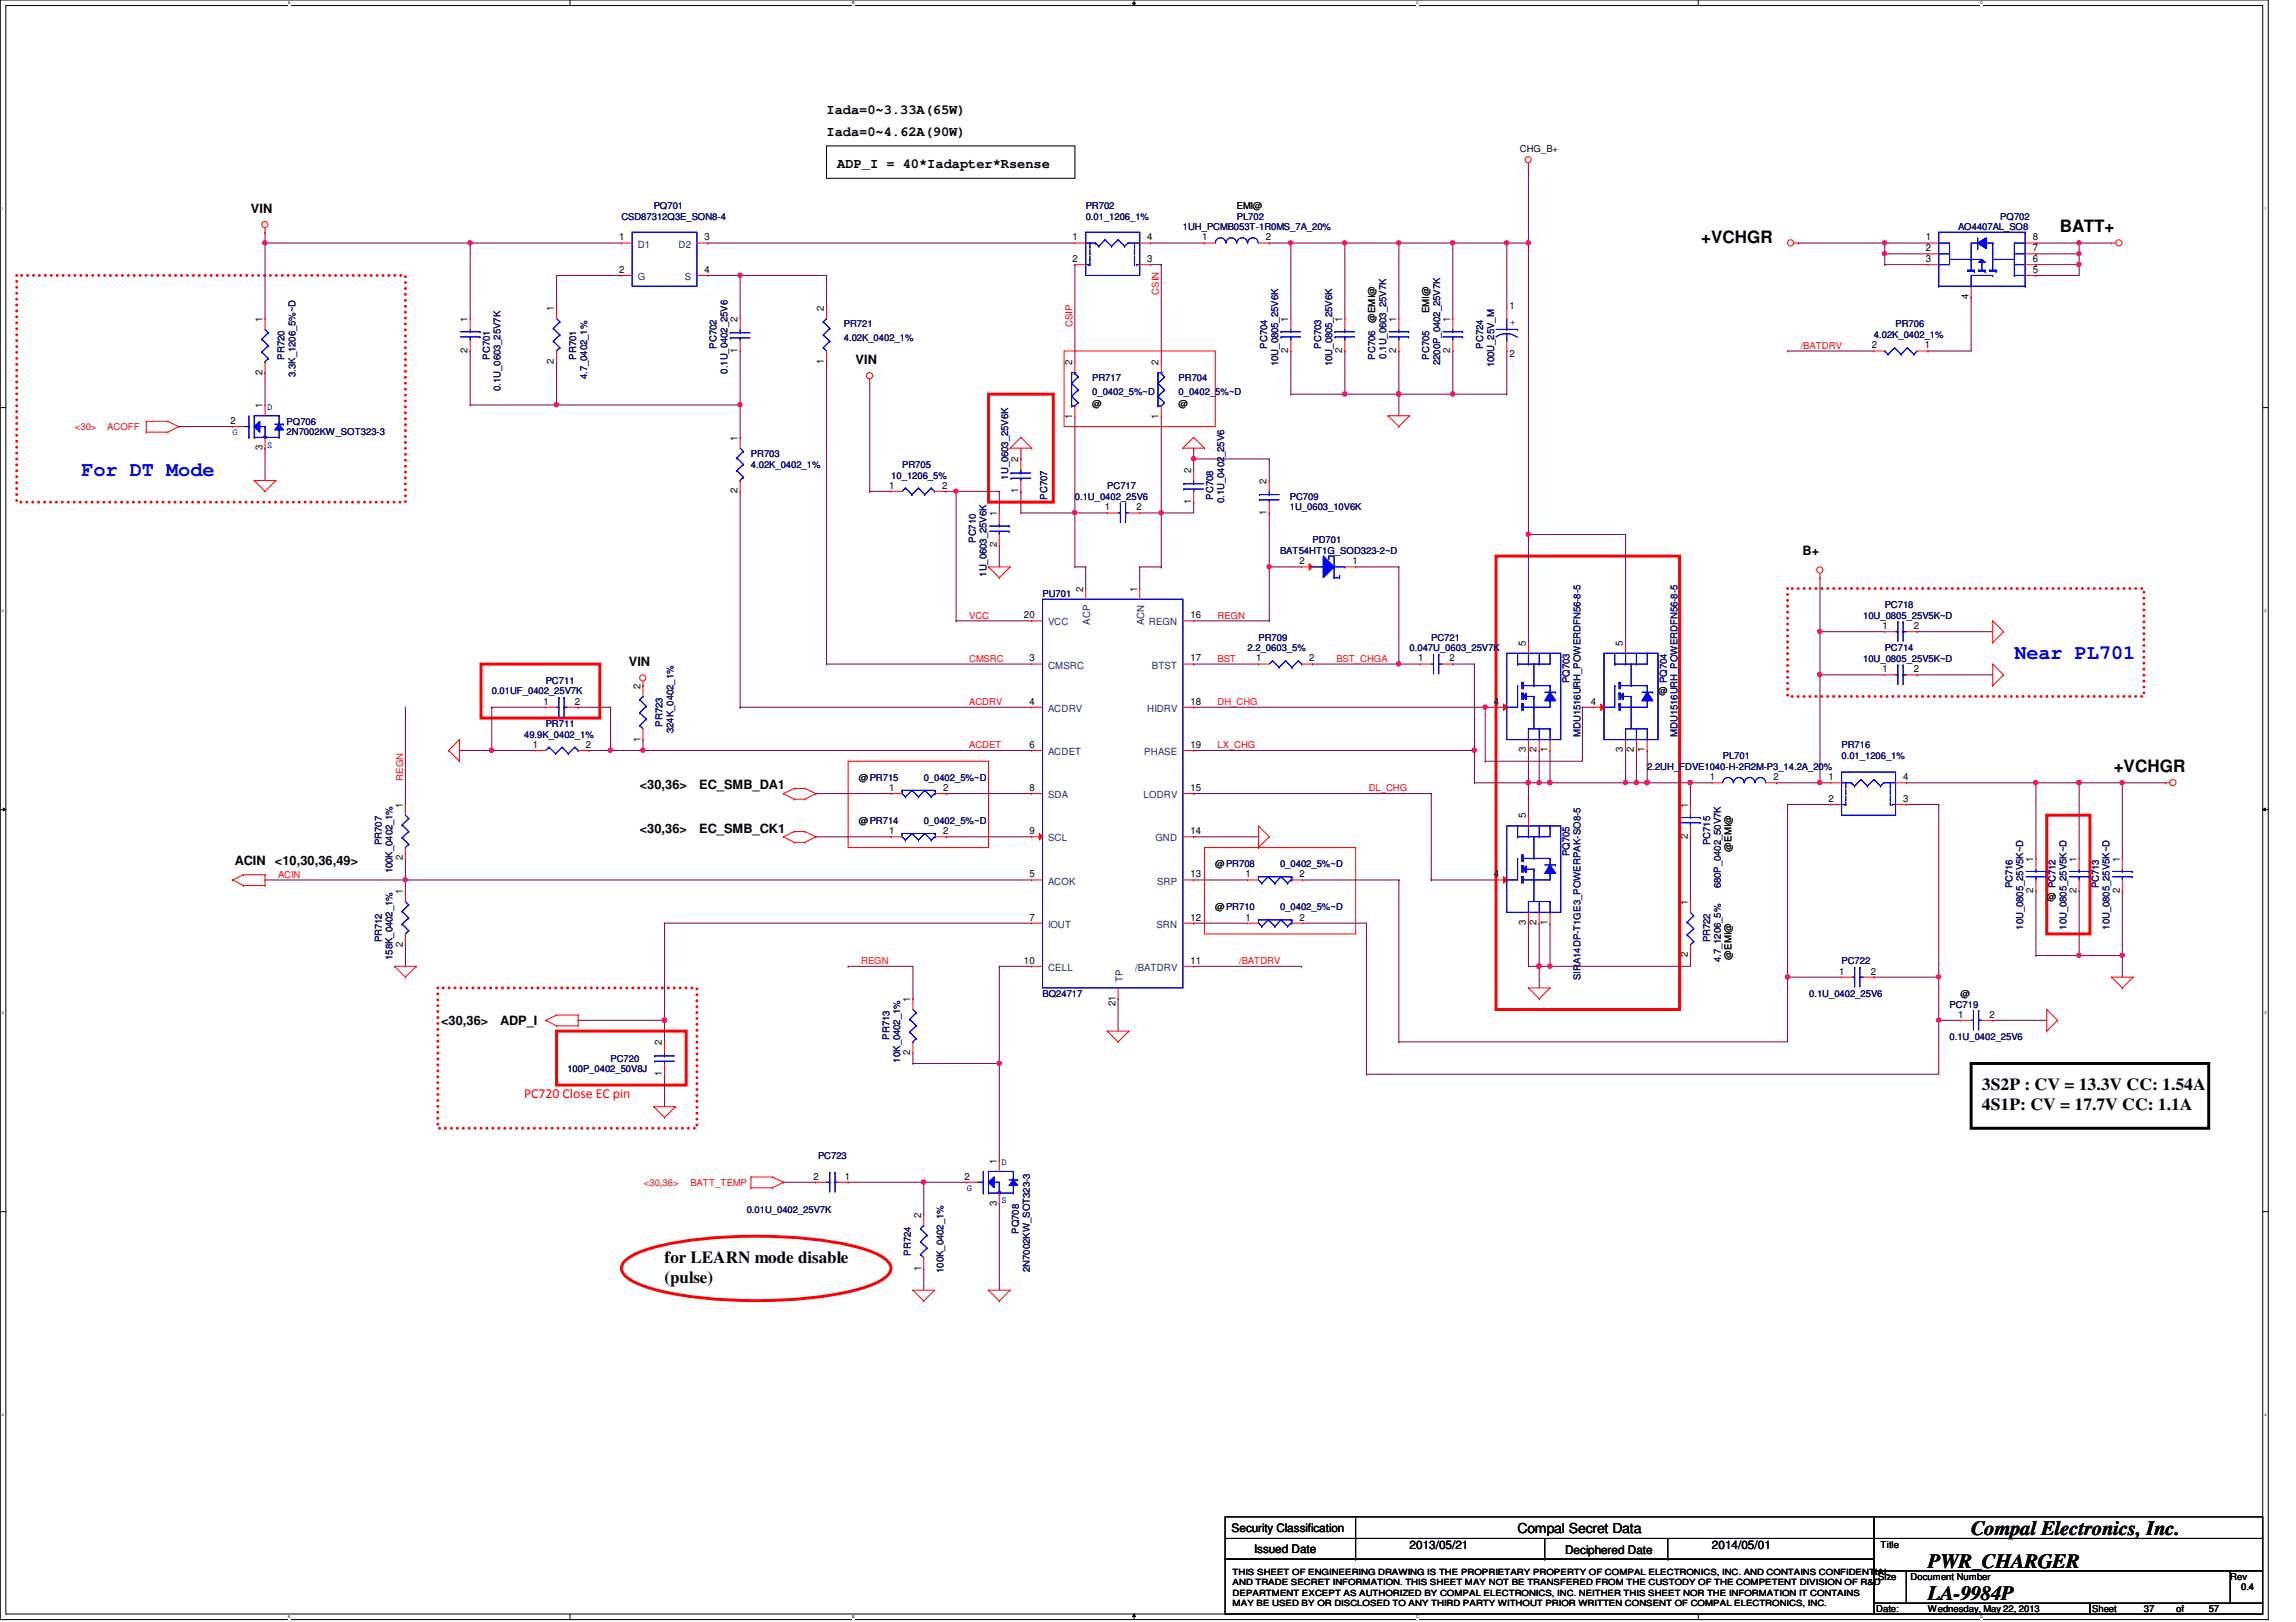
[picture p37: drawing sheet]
<svg xmlns="http://www.w3.org/2000/svg" width="297mm" height="210mm" viewBox="0 0 297 210" stroke-linecap="round" stroke-linejoin="round" font-family="sans-serif">
<defs><g id="words">
<g font-size="2.6" fill="#00f">
<text x="10.5" y="61.6">For DT Mode</text>
<text x="260.6" y="85.3">Near PL701</text>
</g>
<g font-size="2.6">
<text x="249.4" y="202.9">PWR_CHARGER</text>
<text x="255" y="198.7">Compal Electronics, Inc.</text>
<text x="249.4" y="207.1">LA-9984P</text>
</g>
<g font-size="2.2">
<text x="220.1" y="31.5">+VCHGR</text>
<text x="266.5" y="30.1">BATT+</text>
<text x="273.5" y="99.9">+VCHGR</text>
<text x="256.4" y="141.1">3S2P : CV = 13.3V CC: 1.54A</text>
<text x="256.4" y="143.7">4S1P: CV = 17.7V CC: 1.1A</text>
<text x="86" y="163.4">for LEARN mode disable</text>
<text x="86" y="166">(pulse)</text>
</g>
<g font-size="1.8">
<text x="106.9" y="14.8">Iada=0~3.33A(65W)</text>
<text x="106.9" y="17.6">Iada=0~4.62A(90W)</text>
<text x="108.3" y="21.8">ADP_I = 40*Iadapter*Rsense</text>
<text x="196.3" y="198.3">Compal Secret Data</text>
</g>
<text font-size="1.8" fill="#f00" x="67.8" y="142.1">PC720 Close EC pin</text>
<g font-size="1.7">
<text x="32.5" y="27.5">VIN</text>
<text x="110.7" y="47.1">VIN</text>
<text x="233.2" y="71.8">B+</text>
<text x="81.4" y="86.2">VIN</text>
<text x="82.8" y="102.2">&lt;30,36&gt;</text>
<text x="82.8" y="107.7">&lt;30,36&gt;</text>
<text x="90.5" y="102.2">EC_SMB_DA1</text>
<text x="90.5" y="107.7">EC_SMB_CK1</text>
<text x="30.4" y="111.9">ACIN</text>
<text x="35.6" y="111.9">&lt;10,30,36,49&gt;</text>
<text x="57.1" y="132.6">&lt;30,36&gt;</text>
<text x="64.7" y="132.6">ADP_I</text>
</g>
<g font-size="1.5">
<text x="159.3" y="198.2">Security Classification</text>
<text x="162.3" y="200.9">Issued Date</text>
<text x="182.4" y="200.5">2013/05/21</text>
<text x="202.5" y="201">Deciphered Date</text>
<text x="221.5" y="200.5">2014/05/01</text>
</g>
<g font-size="1.3">
<text x="80.1" y="31.1">1</text>
<text x="80.1" y="35.3">2</text>
<text x="91.1" y="31.1">3</text>
<text x="91.1" y="35.3">4</text>
<text x="138.8" y="31.1">1</text>
<text x="138.8" y="33.9">2</text>
<text x="148.4" y="33.9">3</text>
<text x="148.4" y="31.1">4</text>
<text x="155.5" y="31.1">1</text>
<text x="163.8" y="31.1">2</text>
<text x="249.1" y="33.9">3</text>
<text x="249.1" y="32.5">2</text>
<text x="249.1" y="31.1">1</text>
<text x="263" y="33.9">6</text>
<text x="263" y="35.3">5</text>
<text x="263" y="32.5">7</text>
<text x="263" y="31.1">8</text>
<text x="33.9" y="41.7" transform="rotate(-90 33.9 41.7)">1</text>
<text x="60.5" y="41.7" transform="rotate(-90 60.5 41.7)">1</text>
<text x="71.7" y="40.3" transform="rotate(-90 71.7 40.3)">1</text>
<text x="95.4" y="41.7" transform="rotate(-90 95.4 41.7)">2</text>
<text x="106.6" y="40.3" transform="rotate(-90 106.6 40.3)">2</text>
<text x="166.7" y="41.7" transform="rotate(-90 166.7 41.7)">1</text>
<text x="173.6" y="41.7" transform="rotate(-90 173.6 41.7)">1</text>
<text x="180.6" y="41.7" transform="rotate(-90 180.6 41.7)">1</text>
<text x="187.6" y="41.7" transform="rotate(-90 187.6 41.7)">1</text>
<text x="195.3" y="40">1</text>
<text x="254.7" y="38.7" transform="rotate(-90 254.7 38.7)">4</text>
<text x="60.5" y="45.7" transform="rotate(-90 60.5 45.7)">2</text>
<text x="71.7" y="47.1" transform="rotate(-90 71.7 47.1)">2</text>
<text x="95.4" y="45.7" transform="rotate(-90 95.4 45.7)">1</text>
<text x="106.6" y="47.1" transform="rotate(-90 106.6 47.1)">1</text>
<text x="138.7" y="47.2" transform="rotate(-90 138.7 47.2)">2</text>
<text x="149.9" y="47.2" transform="rotate(-90 149.9 47.2)">2</text>
<text x="166.7" y="45.7" transform="rotate(-90 166.7 45.7)">2</text>
<text x="173.6" y="45.7" transform="rotate(-90 173.6 45.7)">2</text>
<text x="180.6" y="45.7" transform="rotate(-90 180.6 45.7)">2</text>
<text x="187.6" y="45.7" transform="rotate(-90 187.6 45.7)">2</text>
<text x="195.3" y="46.2">2</text>
<text x="242.1" y="45.1">2</text>
<text x="249" y="45.1">1</text>
<text x="33.9" y="52.8" transform="rotate(-90 33.9 52.8)">1</text>
<text x="33.9" y="48.5" transform="rotate(-90 33.9 48.5)">2</text>
<text x="29.8" y="54.9">2</text>
<text x="33.9" y="58.3" transform="rotate(-90 33.9 58.3)">3</text>
<text x="95.4" y="57" transform="rotate(-90 95.4 57)">1</text>
<text x="131.7" y="59.8" transform="rotate(-90 131.7 59.8)">2</text>
<text x="138.7" y="54.2" transform="rotate(-90 138.7 54.2)">1</text>
<text x="149.9" y="54.2" transform="rotate(-90 149.9 54.2)">1</text>
<text x="95.4" y="63.8" transform="rotate(-90 95.4 63.8)">2</text>
<text x="115" y="63.2">1</text>
<text x="121.9" y="63.2">2</text>
<text x="131.7" y="63.8" transform="rotate(-90 131.7 63.8)">1</text>
<text x="154.1" y="65.2" transform="rotate(-90 154.1 65.2)">1</text>
<text x="154.1" y="61.2" transform="rotate(-90 154.1 61.2)">2</text>
<text x="163.9" y="62.6" transform="rotate(-90 163.9 62.6)">2</text>
<text x="128.9" y="70.8" transform="rotate(-90 128.9 70.8)">2</text>
<text x="128.9" y="66.8" transform="rotate(-90 128.9 66.8)">1</text>
<text x="143" y="66">1</text>
<text x="147" y="66">2</text>
<text x="163.9" y="66.6" transform="rotate(-90 163.9 66.6)">1</text>
<text x="140.1" y="76.6" transform="rotate(-90 140.1 76.6)">2</text>
<text x="147.1" y="76.6" transform="rotate(-90 147.1 76.6)">1</text>
<text x="168.1" y="73">2</text>
<text x="175" y="73">1</text>
<text x="132.5" y="80">20</text>
<text x="154" y="80">16</text>
<text x="197.4" y="83.6" transform="rotate(-90 197.4 83.6)">5</text>
<text x="210" y="83.6" transform="rotate(-90 210 83.6)">5</text>
<text x="243.5" y="81.4">1</text>
<text x="247.6" y="81.4">2</text>
<text x="82.8" y="89.2" transform="rotate(-90 82.8 89.2)">2</text>
<text x="133.2" y="85.6">3</text>
<text x="154" y="85.6">17</text>
<text x="162.5" y="85.6">1</text>
<text x="169.4" y="85.6">2</text>
<text x="183.5" y="85.6">1</text>
<text x="187.5" y="85.6">2</text>
<text x="243.5" y="87">1</text>
<text x="247.6" y="87">2</text>
<text x="70.3" y="91.2">1</text>
<text x="74.4" y="91.2">2</text>
<text x="82.8" y="96" transform="rotate(-90 82.8 96)">1</text>
<text x="133.2" y="91.2">4</text>
<text x="154" y="91.2">18</text>
<text x="193.2" y="91.2">4</text>
<text x="205.8" y="91.2">4</text>
<text x="68.9" y="96.8">1</text>
<text x="75.8" y="96.8">2</text>
<text x="133.2" y="96.8">6</text>
<text x="154" y="96.8">19</text>
<text x="197.4" y="97.4" transform="rotate(-90 197.4 97.4)">3</text>
<text x="198.8" y="97.4" transform="rotate(-90 198.8 97.4)">2</text>
<text x="200.2" y="97.4" transform="rotate(-90 200.2 97.4)">1</text>
<text x="210" y="97.4" transform="rotate(-90 210 97.4)">3</text>
<text x="211.4" y="97.4" transform="rotate(-90 211.4 97.4)">2</text>
<text x="212.8" y="97.4" transform="rotate(-90 212.8 97.4)">1</text>
<text x="221.2" y="101">1</text>
<text x="229.4" y="101">2</text>
<text x="236.6" y="101">1</text>
<text x="246.2" y="101">4</text>
<text x="52.1" y="104.5" transform="rotate(-90 52.1 104.5)">1</text>
<text x="115" y="102.4">1</text>
<text x="115" y="107.9">1</text>
<text x="122" y="102.4">2</text>
<text x="122" y="107.9">2</text>
<text x="133.2" y="107.9">9</text>
<text x="133.2" y="102.4">8</text>
<text x="154" y="102.4">15</text>
<text x="154" y="107.9">14</text>
<text x="197.4" y="105.9" transform="rotate(-90 197.4 105.9)">5</text>
<text x="218.4" y="104.5" transform="rotate(-90 218.4 104.5)">1</text>
<text x="236.6" y="103.8">2</text>
<text x="246.2" y="103.8">3</text>
<text x="52.1" y="111.3" transform="rotate(-90 52.1 111.3)">2</text>
<text x="133.2" y="113.5">5</text>
<text x="154" y="113.5">13</text>
<text x="161.1" y="113.5">1</text>
<text x="168.1" y="113.5">2</text>
<text x="193.2" y="113.5">4</text>
<text x="218.4" y="108.5" transform="rotate(-90 218.4 108.5)">2</text>
<text x="263.1" y="111.5" transform="rotate(-90 263.1 111.5)">1</text>
<text x="268.6" y="111.5" transform="rotate(-90 268.6 111.5)">1</text>
<text x="274.2" y="111.5" transform="rotate(-90 274.2 111.5)">1</text>
<text x="52.1" y="115.7" transform="rotate(-90 52.1 115.7)">1</text>
<text x="133.2" y="119.1">7</text>
<text x="154" y="119.1">12</text>
<text x="161.1" y="119.1">1</text>
<text x="168.1" y="119.1">2</text>
<text x="197.4" y="119.7" transform="rotate(-90 197.4 119.7)">3</text>
<text x="198.8" y="119.7" transform="rotate(-90 198.8 119.7)">2</text>
<text x="200.2" y="119.7" transform="rotate(-90 200.2 119.7)">1</text>
<text x="218.4" y="117.1" transform="rotate(-90 218.4 117.1)">1</text>
<text x="263.1" y="115.5" transform="rotate(-90 263.1 115.5)">2</text>
<text x="268.6" y="115.5" transform="rotate(-90 268.6 115.5)">2</text>
<text x="274.2" y="115.5" transform="rotate(-90 274.2 115.5)">2</text>
<text x="52.1" y="122.5" transform="rotate(-90 52.1 122.5)">2</text>
<text x="132.5" y="124.7">10</text>
<text x="154" y="124.7">11</text>
<text x="218.4" y="123.9" transform="rotate(-90 218.4 123.9)">2</text>
<text x="117.8" y="129.7" transform="rotate(-90 117.8 129.7)">1</text>
<text x="144.3" y="130.2" transform="rotate(-90 144.3 130.2)">21</text>
<text x="238" y="126.1">1</text>
<text x="242" y="126.1">2</text>
<text x="253.3" y="131.7">1</text>
<text x="257.4" y="131.7">2</text>
<text x="85.6" y="135.3" transform="rotate(-90 85.6 135.3)">2</text>
<text x="117.8" y="136.5" transform="rotate(-90 117.8 136.5)">2</text>
<text x="85.6" y="139.3" transform="rotate(-90 85.6 139.3)">1</text>
<text x="105.2" y="152.7">2</text>
<text x="109.3" y="152.7">1</text>
<text x="124.8" y="152.7">2</text>
<text x="128.9" y="150.6" transform="rotate(-90 128.9 150.6)">1</text>
<text x="119.2" y="157.6" transform="rotate(-90 119.2 157.6)">2</text>
<text x="128.9" y="156" transform="rotate(-90 128.9 156)">3</text>
<text x="119.2" y="164.4" transform="rotate(-90 119.2 164.4)">1</text>
</g>
<g font-size="1.3" fill="#004080">
<text x="82.5" y="32">D1</text>
<text x="87.8" y="32">D2</text>
<text x="82.5" y="36.2">G</text>
<text x="88.6" y="36.2">S</text>
<text x="135.6" y="80.9">VCC</text>
<text x="141.1" y="80.9" transform="rotate(-90 141.1 80.9)">ACP</text>
<text x="148" y="80.9" transform="rotate(-90 148 80.9)">ACN</text>
<text x="148.6" y="80.9">REGN</text>
<text x="135.6" y="86.5">CMSRC</text>
<text x="149" y="86.5">BTST</text>
<text x="135.6" y="92.1">ACDRV</text>
<text x="148.4" y="92.1">HIDRV</text>
<text x="135.6" y="97.7">ACDET</text>
<text x="148" y="97.7">PHASE</text>
<text x="135.6" y="103.3">SDA</text>
<text x="148" y="103.3">LODRV</text>
<text x="135.6" y="108.9">SCL</text>
<text x="149.5" y="108.9">GND</text>
<text x="135.6" y="114.5">ACOK</text>
<text x="149.7" y="114.5">SRP</text>
<text x="135.6" y="120.1">IOUT</text>
<text x="135.6" y="125.6">CELL</text>
<text x="146.9" y="125.6">/BATDRV</text>
<text x="149.6" y="120.1">SRN</text>
<text x="145.2" y="127.1" transform="rotate(-90 145.2 127.1)">TP</text>
</g>
<g font-size="1.2">
<text x="196.6" y="19.7">CHG_B+</text>
<text x="160" y="27">EMI@</text>
<text x="177.9" y="41.8" transform="rotate(-90 177.9 41.8)">@EMI@</text>
<text x="184.9" y="40.6" transform="rotate(-90 184.9 40.6)">EMI@</text>
<text x="141.3" y="52.7">@</text>
<text x="152.5" y="52.7">@</text>
<text x="214.5" y="89.9">@</text>
<text x="111.1" y="101">@PR715</text>
<text x="111.1" y="106.6">@PR714</text>
<text x="157.2" y="112.2">@PR708</text>
<text x="224" y="110.2" transform="rotate(-90 224 110.2)">@EMI@</text>
<text x="157.2" y="117.8">@PR710</text>
<text x="264.8" y="116.4">@</text>
<text x="224" y="124.2" transform="rotate(-90 224 124.2)">@EMI@</text>
<text x="253.6" y="129">@</text>
<text x="243.3" y="200.4">Title</text>
<text x="242.7" y="208.6">Date:</text>
<text x="243" y="204.4">Size</text>
<text x="247.2" y="204.4">Document Number</text>
<text x="249.4" y="208.6">Wednesday, May 22, 2013</text>
<text x="270.7" y="208.6">Sheet</text>
<text x="277.4" y="208.6">37</text>
<text x="281.6" y="208.6">of</text>
<text x="285.7" y="208.6">57</text>
<text x="288.5" y="204.4">Rev</text>
<text x="289.9" y="205.8">0.4</text>
</g>
<g font-size="1.2" fill="#000080">
<text x="80.4" y="28.4">CSD87312Q3E_SON8-4</text>
<text x="84.6" y="27">PQ701</text>
<text x="140.5" y="27">PR702</text>
<text x="140.5" y="28.4">0.01_1206_1%</text>
<text x="153" y="29.8">1UH_PCMB053T-1R0MS_7A_20%</text>
<text x="160" y="28.4">PL702</text>
<text x="253.3" y="29.8">AO4407AL_SO8</text>
<text x="258.8" y="28.4">PQ702</text>
<text x="36.8" y="46.5" transform="rotate(-90 36.8 46.5)">PR720</text>
<text x="63.4" y="46.5" transform="rotate(-90 63.4 46.5)">PC701</text>
<text x="74.5" y="46.5" transform="rotate(-90 74.5 46.5)">PR701</text>
<text x="92.7" y="45.1" transform="rotate(-90 92.7 45.1)">PC702</text>
<text x="109.2" y="42.4">PR721</text>
<text x="109.2" y="44.1">4.02K_0402_1%</text>
<text x="164" y="45.1" transform="rotate(-90 164 45.1)">PC704</text>
<text x="165.4" y="47.4" transform="rotate(-90 165.4 47.4)">10U_0805_25V6K</text>
<text x="170.9" y="45.1" transform="rotate(-90 170.9 45.1)">PC703</text>
<text x="172.3" y="47.4" transform="rotate(-90 172.3 47.4)">10U_0805_25V6K</text>
<text x="177.9" y="46.5" transform="rotate(-90 177.9 46.5)">PC706</text>
<text x="179.3" y="46.4" transform="rotate(-90 179.3 46.4)">0.1U_0603_25V7K</text>
<text x="184.9" y="46.5" transform="rotate(-90 184.9 46.5)">PC705</text>
<text x="186.3" y="47.2" transform="rotate(-90 186.3 47.2)">2200P_0402_25V7K</text>
<text x="191.9" y="45.1" transform="rotate(-90 191.9 45.1)">PC724</text>
<text x="193.3" y="47.5" transform="rotate(-90 193.3 47.5)">100U_25V_M</text>
<text x="242.4" y="43.8">4.02K_0402_1%</text>
<text x="245.2" y="42.4">PR706</text>
<text x="38.2" y="48.8" transform="rotate(-90 38.2 48.8)">3.3K_1206_5%~D</text>
<text x="64.8" y="50.6" transform="rotate(-90 64.8 50.6)">0.1U_0603_25V7K</text>
<text x="75.9" y="49.1" transform="rotate(-90 75.9 49.1)">4.7_0402_1%</text>
<text x="94.1" y="48.3" transform="rotate(-90 94.1 48.3)">0.1U_0402_25V6</text>
<text x="141.3" y="49.4">PR717</text>
<text x="141.3" y="51.1">0_0402_5%~D</text>
<text x="152.5" y="49.4">PR704</text>
<text x="152.5" y="51.1">0_0402_5%~D</text>
<text x="37.1" y="54.9">PQ706</text>
<text x="37.1" y="56.3">2N7002KW_SOT323-3</text>
<text x="97.2" y="59.1">PR703</text>
<text x="97.2" y="60.5">4.02K_0402_1%</text>
<text x="115.3" y="61.9">10_1206_5%</text>
<text x="116.7" y="60.5">PR705</text>
<text x="130.4" y="62.1" transform="rotate(-90 130.4 62.1)">1U_0603_25V6K</text>
<text x="135.5" y="64.7" transform="rotate(-90 135.5 64.7)">PC707</text>
<text x="139.1" y="64.7">0.1U_0402_25V6</text>
<text x="143.3" y="63.3">PC717</text>
<text x="157" y="64.7" transform="rotate(-90 157 64.7)">PC708</text>
<text x="158.4" y="65.1" transform="rotate(-90 158.4 65.1)">0.1U_0402_25V6</text>
<text x="166.9" y="64.7">PC709</text>
<text x="166.9" y="66">1U_0603_10V6K</text>
<text x="126.2" y="70.3" transform="rotate(-90 126.2 70.3)">PC710</text>
<text x="165.6" y="71.7">BAT54HT1G_SOD323-2~D</text>
<text x="169.8" y="70.3">PD701</text>
<text x="127.6" y="74.6" transform="rotate(-90 127.6 74.6)">1U_0603_25V6K</text>
<text x="134.9" y="77.3">PU701</text>
<text x="162.8" y="82.9">PR709</text>
<text x="185.2" y="82.9">PC721</text>
<text x="241" y="80.1">10U_0805_25V5K~D</text>
<text x="243.8" y="78.7">PC718</text>
<text x="63.6" y="89.9">0.01UF_0402_25V7K</text>
<text x="70.6" y="88.5">PC711</text>
<text x="161.4" y="84.3">2.2_0603_5%</text>
<text x="182.4" y="84.3">0.047U_0603_25V7K</text>
<text x="203.1" y="88.4" transform="rotate(-90 203.1 88.4)">PQ703</text>
<text x="215.6" y="88.4" transform="rotate(-90 215.6 88.4)">PQ704</text>
<text x="241" y="85.7">10U_0805_25V5K~D</text>
<text x="243.8" y="84.3">PC714</text>
<text x="67.8" y="95.5">49.9K_0402_1%</text>
<text x="70.6" y="94.1">PR711</text>
<text x="85.7" y="94" transform="rotate(-90 85.7 94)">PR723</text>
<text x="87.1" y="94.9" transform="rotate(-90 87.1 94.9)">324K_0402_1%</text>
<text x="204.5" y="95.4" transform="rotate(-90 204.5 95.4)">MDU1516URH_POWERDFN56-8-5</text>
<text x="217" y="95.4" transform="rotate(-90 217 95.4)">MDU1516URH_POWERDFN56-8-5</text>
<text x="119.5" y="101">0_0402_5%~D</text>
<text x="213.1" y="99.7">2.2UH_FDVE1040-H-2R2M-P3_14.2A_20%</text>
<text x="222.9" y="98.3">PL701</text>
<text x="238.2" y="96.9">PR716</text>
<text x="238.2" y="98.3">0.01_1206_1%</text>
<text x="119.5" y="106.6">0_0402_5%~D</text>
<text x="49.4" y="109.4" transform="rotate(-90 49.4 109.4)">PR707</text>
<text x="50.8" y="113" transform="rotate(-90 50.8 113)">100K_0402_1%</text>
<text x="165.6" y="112.2">0_0402_5%~D</text>
<text x="203.1" y="110.8" transform="rotate(-90 203.1 110.8)">PQ705</text>
<text x="221.2" y="109.4" transform="rotate(-90 221.2 109.4)">PC715</text>
<text x="165.6" y="117.8">0_0402_5%~D</text>
<text x="222.6" y="115" transform="rotate(-90 222.6 115)">680P_0402_50V7K</text>
<text x="260.3" y="115" transform="rotate(-90 260.3 115)">PC716</text>
<text x="265.9" y="115" transform="rotate(-90 265.9 115)">PC712</text>
<text x="271.5" y="115" transform="rotate(-90 271.5 115)">PC713</text>
<text x="49.4" y="122" transform="rotate(-90 49.4 122)">PR712</text>
<text x="50.8" y="124.2" transform="rotate(-90 50.8 124.2)">158K_0402_1%</text>
<text x="221.2" y="122" transform="rotate(-90 221.2 122)">PR722</text>
<text x="222.6" y="124.5" transform="rotate(-90 222.6 124.5)">4.7_1206_5%</text>
<text x="238.2" y="124.8">PC722</text>
<text x="261.7" y="120.3" transform="rotate(-90 261.7 120.3)">10U_0805_25V5K~D</text>
<text x="267.3" y="120.3" transform="rotate(-90 267.3 120.3)">10U_0805_25V5K~D</text>
<text x="272.9" y="120.3" transform="rotate(-90 272.9 120.3)">10U_0805_25V5K~D</text>
<text x="134.9" y="129">BQ24717</text>
<text x="204.5" y="126.9" transform="rotate(-90 204.5 126.9)">SIRA14DP-T1GE3_POWERPAK-SO8-5</text>
<text x="234.1" y="129">0.1U_0402_25V6</text>
<text x="252.2" y="130.4">PC719</text>
<text x="79" y="137.4">PC720</text>
<text x="115.1" y="134.5" transform="rotate(-90 115.1 134.5)">PR713</text>
<text x="116.5" y="137.5" transform="rotate(-90 116.5 137.5)">10K_0402_1%</text>
<text x="252.2" y="134.6">0.1U_0402_25V6</text>
<text x="73.4" y="138.8">100P_0402_50V8J</text>
<text x="105.8" y="149.9">PC723</text>
<text x="96.6" y="156.9">0.01U_0402_25V7K</text>
<text x="131.8" y="159.7" transform="rotate(-90 131.8 159.7)">PQ708</text>
<text x="117.9" y="162.5" transform="rotate(-90 117.9 162.5)">PR724</text>
<text x="122" y="164.7" transform="rotate(-90 122 164.7)">100K_0402_1%</text>
<text x="133.2" y="164.6" transform="rotate(-90 133.2 164.6)">2N7002KW_SOT323-3</text>
</g>
<g font-size="1.2" fill="#f00">
<text x="149.9" y="38.1" transform="rotate(-90 149.9 38.1)">CSIN</text>
<text x="138.8" y="42.3" transform="rotate(-90 138.8 42.3)">CSIP</text>
<text x="233" y="45.1">/BATDRV</text>
<text x="9.7" y="55.7">&lt;30&gt;</text>
<text x="13.9" y="55.7">ACOFF</text>
<text x="125.4" y="80.1">VCC</text>
<text x="157.5" y="80.1">REGN</text>
<text x="125.4" y="85.6">CMSRC</text>
<text x="157.5" y="85.6">BST</text>
<text x="172.9" y="85.6">BST_CHGA</text>
<text x="125.4" y="91.2">ACDRV</text>
<text x="157.5" y="91.2">DH_CHG</text>
<text x="52.2" y="101" transform="rotate(-90 52.2 101)">REGN</text>
<text x="125.4" y="96.8">ACDET</text>
<text x="157.5" y="96.8">LX_CHG</text>
<text x="177.1" y="102.4">DL_CHG</text>
<text x="36" y="113.6">ACIN</text>
<text x="111.4" y="124.8">REGN</text>
<text x="160.3" y="124.8">/BATDRV</text>
<text x="83.3" y="153.5">&lt;30,36&gt;</text>
<text x="89.3" y="153.5">BATT_TEMP</text>
</g>
<g font-size="1.2" fill="#00f">
<text x="195.4" y="42.1">+</text>
<text x="34.6" y="53">D</text>
<text x="30.1" y="56.3">G</text>
<text x="34.6" y="57.9">S</text>
<text x="125.1" y="154.1">G</text>
<text x="129.6" y="150.8">D</text>
<text x="129.6" y="155.7">S</text>
</g>
<g font-size="1.1">
<text x="159.5" y="203.8">THIS SHEET OF ENGINEERING DRAWING IS THE PROPRIETARY PROPERTY OF COMPAL ELECTRONICS, INC. AND CONTAINS CONFIDENTIAL</text>
<text x="159.5" y="205.1">AND TRADE SECRET INFORMATION. THIS SHEET MAY NOT BE TRANSFERED FROM THE CUSTODY OF THE COMPETENT DIVISION OF R&amp;D</text>
<text x="159.5" y="206.5">DEPARTMENT EXCEPT AS AUTHORIZED BY COMPAL ELECTRONICS, INC. NEITHER THIS SHEET NOR THE INFORMATION IT CONTAINS</text>
<text x="159.5" y="207.9">MAY BE USED BY OR DISCLOSED TO ANY THIRD PARTY WITHOUT PRIOR WRITTEN CONSENT OF COMPAL ELECTRONICS, INC.</text>
</g>
<g font-size=".5">
<text x="37.2" y=".6">A</text>
<text x="110.2" y=".6">B</text>
<text x="183.2" y=".6">C</text>
<text x="256.2" y=".6">D</text>
<text x=".3" y="27.1">1</text>
<text x="292.9" y="27.1">1</text>
<text x=".3" y="79.2">2</text>
<text x="292.9" y="79.2">2</text>
<text x=".3" y="131.2">3</text>
<text x="292.9" y="131.2">3</text>
<text x=".3" y="183.2">4</text>
<text x="292.9" y="183.2">4</text>
<text x="37.2" y="209.4">A</text>
<text x="110.2" y="209.4">B</text>
<text x="183.2" y="209.4">C</text>
<text x="256.2" y="209.4">D</text>
</g>
</g></defs>
<path d="M0 0h293.5v209.6h-293.5zM.8 .7h291.9v208.2h-291.9z" fill="none" stroke="#000" stroke-width=".13"/>
<g fill="#fff">
<path d="M37.2 .1h.3v.6h-.3z"/>
<path d="M37.2 209h.3v.5h-.3z"/>
</g>
<path d="M73.7 0v.7M73.7 208.9v.7" fill="none" stroke="#000" stroke-width=".13"/>
<g fill="#fff">
<path d="M110.2 .1h.3v.6h-.3z"/>
<path d="M110.2 209h.3v.5h-.3z"/>
</g>
<path d="M146.5 .4h.4l-.2 .3zM146.7 0v.7M146.7 208.9l.2 .3h-.4zM146.7 208.9v.7" fill="none" stroke="#000" stroke-width=".13"/>
<path d="M146.5 .4h.4l-.2 .3zM146.7 208.9l.2 .3h-.4z" fill="#000"/>
<g fill="#fff">
<path d="M183.2 .1h.3v.6h-.3z"/>
<path d="M183.2 209h.3v.5h-.3z"/>
</g>
<path d="M219.7 0v.7M219.7 208.9v.7" fill="none" stroke="#000" stroke-width=".13"/>
<g fill="#fff">
<path d="M256.2 .1h.3v.6h-.3z"/>
<path d="M256.2 209h.3v.5h-.3z"/>
<path d="M.3 26.7h.2v.6h-.2z"/>
<path d="M292.9 26.7h.3v.6h-.3z"/>
<path d="M.3 78.7h.2v.6h-.2z"/>
<path d="M292.9 78.7h.3v.6h-.3z"/>
</g>
<path d="M0 52.7h.8M292.7 52.7h.8" fill="none" stroke="#000" stroke-width=".13"/>
<g fill="#fff">
<path d="M.3 130.8h.2v.5h-.2z"/>
<path d="M292.9 130.8h.3v.5h-.3z"/>
</g>
<path d="M0 104.8h.8M.4 104.6l.4 .2-.4 .1zM292.7 104.8l.4-.2v.3zM292.7 104.8h.8" fill="none" stroke="#000" stroke-width=".13"/>
<path d="M.4 104.6l.4 .2-.4 .1zM292.7 104.8l.4-.2v.3z" fill="#000"/>
<g fill="#fff">
<path d="M.3 182.8h.2v.5h-.2z"/>
<path d="M292.9 182.8h.3v.5h-.3z"/>
</g>
<path d="M106.9 18.9h32.2v4.2h-32.2zM0 156.8h.8M292.7 156.8h.8" fill="none" stroke="#000" stroke-width=".13"/>
<path d="M255 137.6h30.7v8.4h-30.7z" fill="none" stroke="#000" stroke-width=".38"/>
<path d="M2.2 35.6h50.2v29.4h-50.2zM231.3 76.2h46.1v13.9h-46.1zM56.6 127.8h33.6v18.2h-33.6z" fill="none" stroke="#f00" stroke-width=".38" stroke-dasharray="0 .8"/>
<path d="M127.9 51h8.4v14h-8.4zM193.5 72h23.8v58.6h-23.8zM62.2 85.9h15.4v7h-15.4zM264.8 105.5h5.6v15.4h-5.6zM72 133.4h16.8v7h-16.8zM80.8 163.2a8.2 8.2 0 0 1 3.4-1.7 58.3 58.3 0 0 1 19.5-1.3 32.3 32.3 0 0 1 9.8 2.1 2.51 2.51 0 0 1 1.8 1.8 2.52 2.52 0 0 1-1.8 1.9 34.4 34.4 0 0 1-11.7 2.2 56.4 56.4 0 0 1-17.6-1.5 8.3 8.3 0 0 1-3.4-1.6 1.21 1.21 0 0 1 0-1.9z" fill="none" stroke="#f00" stroke-width=".38"/>
<path d="M137.7 45.4h19.5v9.8h-19.5zM109.7 98.5h18.2v11.2h-18.2zM155.8 109.7h19.6v11.2h-19.6z" fill="none" stroke="#f00" stroke-width=".13"/>
<path d="M192.1 91.5h.1M192.1 91.5h1.4M185.2 102.7h.1M185.2 102.7v11.2M144.6 129.2h.1M144.6 129.2v4.2" fill="none" stroke="#800040" stroke-width=".13"/>
<circle cx="192.1" cy="91.5" r=".29" fill="#f0f"/>
<circle cx="192.1" cy="91.5" r=".29" fill="none" stroke="#f0f" stroke-width=".13"/>
<path d="M250.8 132h.1M250.8 132v7" fill="none" stroke="#800040" stroke-width=".13"/>
<circle cx="250.8" cy="132" r=".29" fill="#f0f"/>
<circle cx="250.8" cy="132" r=".29" fill="none" stroke="#f0f" stroke-width=".13"/>
<path d="M86 132h.1M86 132v2.8M250.8 132h.1M250.8 132h2.8" fill="none" stroke="#800040" stroke-width=".13"/>
<circle cx="85.9" cy="132" r=".29" fill="#f0f"/>
<circle cx="85.9" cy="132" r=".29" fill="none" stroke="#f0f" stroke-width=".13"/>
<path d="M150.2 66.4h.1M154.4 65h.1M154.4 65v1.4h-4.2M86 139h.1M86 139v4.2" fill="none" stroke="#800040" stroke-width=".13"/>
<circle cx="150.2" cy="66.4" r=".29" fill="#f0f"/>
<circle cx="150.2" cy="66.4" r=".29" fill="none" stroke="#f0f" stroke-width=".13"/>
<path d="M197.7 97.1h.1M197.7 97.1v4.2" fill="none" stroke="#800040" stroke-width=".13"/>
<circle cx="197.7" cy="101.3" r=".29" fill="#f0f"/>
<circle cx="197.7" cy="101.3" r=".29" fill="none" stroke="#f0f" stroke-width=".13"/>
<path d="M174 31.5h.1M174 31.5h7M154.4 102.7h.1M154.4 102.7h30.8" fill="none" stroke="#800040" stroke-width=".13"/>
<circle cx="180.9" cy="31.4" r=".29" fill="#f0f"/>
<circle cx="180.9" cy="31.4" r=".29" fill="none" stroke="#f0f" stroke-width=".13"/>
<path d="M199.1 125.1h1.4M200.5 125.1h.1" fill="none" stroke="#800040" stroke-width=".13"/>
<circle cx="199.1" cy="125" r=".29" fill="#f0f"/>
<circle cx="199.1" cy="125" r=".29" fill="none" stroke="#f0f" stroke-width=".13"/>
<path d="M197.7 119.5h.1M197.7 119.5v5.6h1.4M274.6 101.3h.1M274.6 101.3v9.8M199.1 125.1h.1" fill="none" stroke="#800040" stroke-width=".13"/>
<circle cx="274.5" cy="101.3" r=".29" fill="#f0f"/>
<circle cx="274.5" cy="101.3" r=".29" fill="none" stroke="#f0f" stroke-width=".13"/>
<path d="M129.3 70.6h.1M129.3 70.6v2.8M263.4 101.3h.1M263.4 101.3v9.8" fill="none" stroke="#800040" stroke-width=".13"/>
<circle cx="263.4" cy="101.3" r=".29" fill="#f0f"/>
<circle cx="263.4" cy="101.3" r=".29" fill="none" stroke="#f0f" stroke-width=".13"/>
<path d="M263.4 101.3h.1M263.4 101.3h5.6" fill="none" stroke="#800040" stroke-width=".13"/>
<circle cx="269" cy="101.3" r=".29" fill="#f0f"/>
<circle cx="269" cy="101.3" r=".29" fill="none" stroke="#f0f" stroke-width=".13"/>
<g fill="none" stroke="#800040" stroke-width=".13">
<path d="M174 51h.1M174 51h7M83.2 97.1h.1M83.2 97.1h50.3M199.1 97.1h.1M199.1 97.1v4.2M200.5 97.1h.1M200.5 97.1v4.2M263.4 115.3h.1M263.4 115.3v8.4M242.4 126.4h.1M242.4 126.4h8.4"/>
<path d="M263.4 123.7h.1M263.4 123.7h5.6"/>
</g>
<circle cx="83.2" cy="97.1" r=".29" fill="#f0f"/>
<circle cx="83.2" cy="97.1" r=".29" fill="none" stroke="#f0f" stroke-width=".13"/>
<path d="M148.8 31.5h.1M148.8 31.5h7M194.9 31.5h.1M194.9 31.5h2.8" fill="none" stroke="#800040" stroke-width=".13"/>
<circle cx="197.7" cy="31.4" r=".29" fill="#f0f"/>
<circle cx="197.7" cy="31.4" r=".29" fill="none" stroke="#f0f" stroke-width=".13"/>
<circle cx="194.9" cy="31.4" r=".29" fill="#f0f"/>
<circle cx="194.9" cy="31.4" r=".29" fill="none" stroke="#f0f" stroke-width=".13"/>
<path d="M181 51h.1M181 51h7M122.3 63.6h.1M122.3 63.6h1.4" fill="none" stroke="#800040" stroke-width=".13"/>
<circle cx="187.9" cy="51" r=".29" fill="#f0f"/>
<circle cx="187.9" cy="51" r=".29" fill="none" stroke="#f0f" stroke-width=".13"/>
<path d="M188 31.5h.1M188 31.5v9.7M188 45.4h.1M188 45.4v5.6" fill="none" stroke="#800040" stroke-width=".13"/>
<circle cx="187.9" cy="31.4" r=".29" fill="#f0f"/>
<circle cx="187.9" cy="31.4" r=".29" fill="none" stroke="#f0f" stroke-width=".13"/>
<path d="M181 31.5h.1M181 31.5h7M132.1 63.6h.1M132.1 66.4h.1M132.1 63.6v2.8M132.1 66.4h7M269 101.3h.1M269 101.3h5.6" fill="none" stroke="#800040" stroke-width=".13"/>
<circle cx="269" cy="101.3" r=".29" fill="#f0f"/>
<circle cx="269" cy="101.3" r=".29" fill="none" stroke="#f0f" stroke-width=".13"/>
<path d="M181 31.5h.1M181 31.5v9.7M181 45.4h.1M181 45.4v5.6" fill="none" stroke="#800040" stroke-width=".13"/>
<circle cx="180.9" cy="51" r=".29" fill="#f0f"/>
<circle cx="180.9" cy="51" r=".29" fill="none" stroke="#f0f" stroke-width=".13"/>
<g fill="none" stroke="#800040" stroke-width=".13">
<path d="M197.7 21.7h.1M197.7 21.7v9.8M74.8 91.5h.1M74.8 91.5h4.2M76.2 97.1h.1M79 91.5h.1M79 91.5v5.6h-2.8M188 85.9h.1M188 85.9h2.8M269 101.3h.1M269 115.3h.1M269 101.3v9.8"/>
<path d="M269 115.3v8.4"/>
</g>
<circle cx="79" cy="97.1" r=".29" fill="#f0f"/>
<circle cx="79" cy="97.1" r=".29" fill="none" stroke="#f0f" stroke-width=".13"/>
<path d="M181 51h.1M181 51v2.8M274.6 123.7h.1M274.6 123.7v2.7" fill="none" stroke="#800040" stroke-width=".13"/>
<circle cx="180.9" cy="51" r=".29" fill="#f0f"/>
<circle cx="180.9" cy="51" r=".29" fill="none" stroke="#f0f" stroke-width=".13"/>
<path d="M274.6 115.3h.1M274.6 115.3v8.4" fill="none" stroke="#800040" stroke-width=".13"/>
<circle cx="274.5" cy="123.6" r=".29" fill="#f0f"/>
<circle cx="274.5" cy="123.6" r=".29" fill="none" stroke="#f0f" stroke-width=".13"/>
<path d="M63.6 97.1h.1M63.6 97.1h5.6" fill="none" stroke="#800040" stroke-width=".13"/>
<circle cx="63.6" cy="97.1" r=".29" fill="#f0f"/>
<circle cx="63.6" cy="97.1" r=".29" fill="none" stroke="#f0f" stroke-width=".13"/>
<path d="M231.3 104.1h.1M231.3 104.1v22.3" fill="none" stroke="#800040" stroke-width=".13"/>
<circle cx="231.2" cy="126.4" r=".29" fill="#f0f"/>
<circle cx="231.2" cy="126.4" r=".29" fill="none" stroke="#f0f" stroke-width=".13"/>
<path d="M199.1 119.5h.1M199.1 119.5v5.6" fill="none" stroke="#800040" stroke-width=".13"/>
<circle cx="199.1" cy="125" r=".29" fill="#f0f"/>
<circle cx="199.1" cy="125" r=".29" fill="none" stroke="#f0f" stroke-width=".13"/>
<path d="M199.1 125.1h.1M199.1 125.1v2.7" fill="none" stroke="#800040" stroke-width=".13"/>
<circle cx="199.1" cy="125" r=".29" fill="#f0f"/>
<circle cx="199.1" cy="125" r=".29" fill="none" stroke="#f0f" stroke-width=".13"/>
<path d="M63.6 91.5h.1M63.6 91.5h7M63.6 91.5v5.6M218.7 101.3h.1M218.7 101.3h2.8" fill="none" stroke="#800040" stroke-width=".13"/>
<circle cx="218.7" cy="101.3" r=".29" fill="#f0f"/>
<circle cx="218.7" cy="101.3" r=".29" fill="none" stroke="#f0f" stroke-width=".13"/>
<path d="M154.4 59.4h.1M154.4 59.4v1.4M197.7 69.2h.1M197.7 69.2v13.9M231.3 104.1h.1M231.3 104.1h5.6" fill="none" stroke="#800040" stroke-width=".13"/>
<circle cx="197.7" cy="69.1" r=".29" fill="#f0f"/>
<circle cx="197.7" cy="69.1" r=".29" fill="none" stroke="#f0f" stroke-width=".13"/>
<g fill="none" stroke="#800040" stroke-width=".13">
<path d="M91.6 31.5h.1M91.6 31.5h47.5M150.2 34.2h.1M150.2 34.2v12.6M83.2 95.7h.1M83.2 95.7v1.4M181 85.9h.1M181 85.9h2.8M197.7 101.3h.1M197.7 101.3v4.2M200.5 119.5h.1M200.5 119.5v5.6"/>
<path d="M235.5 101.3h.1M235.5 101.3h1.4M257.8 132h.1M257.8 132h7"/>
</g>
<circle cx="197.7" cy="101.3" r=".29" fill="#f0f"/>
<circle cx="197.7" cy="101.3" r=".29" fill="none" stroke="#f0f" stroke-width=".13"/>
<path d="M139.1 34.2h.1M139.1 34.2v12.6M148.8 34.2h.1M148.8 34.2h1.4M174 45.4h.1M174 45.4v5.6M147.4 66.4h2.8M150.2 66.4h.1M154.4 85.9h.1M154.4 85.9h8.4" fill="none" stroke="#800040" stroke-width=".13"/>
<circle cx="174" cy="51" r=".29" fill="#f0f"/>
<circle cx="174" cy="51" r=".29" fill="none" stroke="#f0f" stroke-width=".13"/>
<path d="M174 31.5h.1M174 31.5v9.7" fill="none" stroke="#800040" stroke-width=".13"/>
<circle cx="174" cy="31.4" r=".29" fill="#f0f"/>
<circle cx="174" cy="31.4" r=".29" fill="none" stroke="#f0f" stroke-width=".13"/>
<path d="M154.4 97.1h.1M154.4 97.1h36.4M181 113.9h.1M181 113.9v20.9M246.6 104.1h.1M246.6 104.1h4.2M181 134.8h.1M231.3 126.4h.1M231.3 126.4h6.9M231.3 126.4v8.4h-50.3" fill="none" stroke="#800040" stroke-width=".13"/>
<circle cx="190.7" cy="97.1" r=".29" fill="#f0f"/>
<circle cx="190.7" cy="97.1" r=".29" fill="none" stroke="#f0f" stroke-width=".13"/>
<path d="M139.1 66.4h.1M139.1 66.4h4.2M139.1 66.4v7M190.8 85.9h.1M190.8 85.9v11.2M176.8 139h.1M176.8 139h74" fill="none" stroke="#800040" stroke-width=".13"/>
<circle cx="139" cy="66.4" r=".29" fill="#f0f"/>
<circle cx="139" cy="66.4" r=".29" fill="none" stroke="#f0f" stroke-width=".13"/>
<path d="M154.4 59.4h.1M154.4 59.4h9.8M164.2 59.4h.1M164.2 59.4v2.8M150.2 73.4h.1M150.2 66.4v7" fill="none" stroke="#800040" stroke-width=".13"/>
<circle cx="154.4" cy="59.4" r=".29" fill="#f0f"/>
<circle cx="154.4" cy="59.4" r=".29" fill="none" stroke="#f0f" stroke-width=".13"/>
<path d="M154.4 58h.1M154.4 58v1.4M164.2 73.4h.1M164.2 73.4v6.9" fill="none" stroke="#800040" stroke-width=".13"/>
<circle cx="164.2" cy="73.3" r=".29" fill="#f0f"/>
<circle cx="164.2" cy="73.3" r=".29" fill="none" stroke="#f0f" stroke-width=".13"/>
<path d="M123.7 63.6h.1M123.7 63.6v16.7M123.7 80.3h.1M123.7 80.3h9.8" fill="none" stroke="#800040" stroke-width=".13"/>
<circle cx="123.7" cy="63.6" r=".29" fill="#f0f"/>
<circle cx="123.7" cy="63.6" r=".29" fill="none" stroke="#f0f" stroke-width=".13"/>
<g fill="none" stroke="#800040" stroke-width=".13">
<path d="M52.4 91.5h.1M52.4 91.5v12.6M59.4 97.1h.1M59.4 97.1h4.2M79 97.1h.1M79 97.1h4.2M86 119.5h.1M86 119.5v12.5h-11.2M105.5 102.7h.1M105.5 102.7h9.8M176.8 119.5h.1M176.8 119.5v19.5"/>
<path d="M74.8 132h.1"/>
</g>
<circle cx="85.9" cy="132" r=".29" fill="#f0f"/>
<circle cx="85.9" cy="132" r=".29" fill="none" stroke="#f0f" stroke-width=".13"/>
<path d="M167 31.5h.1M167 31.5h7M34.3 113.9h.1M52.4 111.1h.1M52.4 111.1v2.8h-18.1" fill="none" stroke="#800040" stroke-width=".13"/>
<circle cx="167" cy="31.4" r=".29" fill="#f0f"/>
<circle cx="167" cy="31.4" r=".29" fill="none" stroke="#f0f" stroke-width=".13"/>
<path d="M52.4 113.9h.1M52.4 113.9v1.4M52.4 113.9h81.1M52.4 122.3h.1M52.4 122.3v2.8" fill="none" stroke="#800040" stroke-width=".13"/>
<circle cx="52.4" cy="113.9" r=".29" fill="#f0f"/>
<circle cx="52.4" cy="113.9" r=".29" fill="none" stroke="#f0f" stroke-width=".13"/>
<g fill="none" stroke="#800040" stroke-width=".13">
<path d="M60.8 31.5h.1M60.8 31.5h19.6M23.1 55.2h.1M23.1 55.2h7M34.3 48.2h.1M34.3 58h.1M34.3 48.2v4.2M34.3 58v4.2M123.7 63.6h.1M123.7 63.6h5.6M129.3 63.6h.1M129.3 63.6v2.8"/>
<path d="M185.2 113.9h.1M185.2 113.9h8.3"/>
</g>
<circle cx="60.8" cy="31.4" r=".29" fill="#f0f"/>
<circle cx="60.8" cy="31.4" r=".29" fill="none" stroke="#f0f" stroke-width=".13"/>
<path d="M34.3 30.1h.1M34.3 31.5h.1M34.3 30.1v11.1M34.3 31.5h26.5M60.8 31.5h.1M60.8 31.5v9.7" fill="none" stroke="#800040" stroke-width=".13"/>
<circle cx="34.3" cy="31.4" r=".29" fill="#f0f"/>
<circle cx="34.3" cy="31.4" r=".29" fill="none" stroke="#f0f" stroke-width=".13"/>
<path d="M72 35.6h.1M72 39.8h.1M72 35.6h8.4M72 35.6v4.2M91.6 35.6h4.2M95.8 35.6h.1" fill="none" stroke="#800040" stroke-width=".13"/>
<circle cx="95.7" cy="35.6" r=".29" fill="#f0f"/>
<circle cx="95.7" cy="35.6" r=".29" fill="none" stroke="#f0f" stroke-width=".13"/>
<path d="M95.8 35.6h.1M95.8 35.6v5.6M95.8 35.6h11.1M106.9 35.6h.1M106.9 35.6v4.2M95.8 52.4h.1M95.8 45.4v7" fill="none" stroke="#800040" stroke-width=".13"/>
<circle cx="95.7" cy="52.4" r=".29" fill="#f0f"/>
<circle cx="95.7" cy="52.4" r=".29" fill="none" stroke="#f0f" stroke-width=".13"/>
<path d="M72 52.4h.1M72 52.4h23.8" fill="none" stroke="#800040" stroke-width=".13"/>
<circle cx="72" cy="52.4" r=".29" fill="#f0f"/>
<circle cx="72" cy="52.4" r=".29" fill="none" stroke="#f0f" stroke-width=".13"/>
<g fill="none" stroke="#800040" stroke-width=".13">
<path d="M60.8 45.4h.1M60.8 52.4h.1M60.8 45.4v7M60.8 52.4h11.2M72 52.4h.1M72 46.8v5.6M95.8 56.6h.1M95.8 52.4v4.2M106.9 46.8h.1M106.9 46.8v39.1M95.8 63.6v27.9M112.5 63.6h.1"/>
<path d="M112.5 63.6h2.8M139.1 73.4h.1M139.1 73.4h1.4M140.5 73.4h.1M140.5 73.4v2.8M147.4 73.4h.1M147.4 73.4h2.8M147.4 73.4v2.8M150.2 73.4h.1M164.2 73.4h.1M164.2 66.4h.1M164.2 73.4h4.2"/>
<path d="M164.2 66.4v7M175.4 73.4h5.6M181 73.4h.1M181 73.4v12.5M95.8 91.5h.1M95.8 91.5h37.7M106.9 85.9h.1M106.9 85.9h26.6M154.4 80.3h9.8M164.2 80.3h.1M181 85.9h.1M190.8 97.1h.1"/>
<path d="M190.8 97.1v4.2M86 119.5h.1M86 119.5h47.5M105.5 108.3h.1M105.5 108.3h9.8M122.4 108.3h.1M122.4 108.3h11.1"/>
</g>
<circle cx="180.9" cy="85.9" r=".29" fill="#f0f"/>
<circle cx="180.9" cy="85.9" r=".29" fill="none" stroke="#f0f" stroke-width=".13"/>
<path d="M169.8 85.9h.1M169.8 85.9h11.2M154.4 108.3h.1M154.4 113.9h.1M154.4 119.5h.1M154.4 108.3h8.4M154.4 113.9h7M154.4 119.5h7M269 123.7h.1M269 123.7h5.6" fill="none" stroke="#800040" stroke-width=".13"/>
<circle cx="269" cy="123.6" r=".29" fill="#f0f"/>
<circle cx="269" cy="123.6" r=".29" fill="none" stroke="#f0f" stroke-width=".13"/>
<path d="M250.8 104.1h.1M250.8 104.1v27.9M250.8 126.4h.1" fill="none" stroke="#800040" stroke-width=".13"/>
<circle cx="250.8" cy="126.4" r=".29" fill="#f0f"/>
<circle cx="250.8" cy="126.4" r=".29" fill="none" stroke="#f0f" stroke-width=".13"/>
<path d="M235.5 74.8h.1M235.5 74.8v12.5M235.5 81.7h.1M235.5 87.3h.1M235.5 81.7h8.3M235.5 87.3h8.3M248 81.7h.1M248 87.3h.1M248 81.7h9.8M248 87.3h9.8M229.9 101.3h.1M229.9 101.3h5.6" fill="none" stroke="#800040" stroke-width=".13"/>
<circle cx="235.4" cy="81.7" r=".29" fill="#f0f"/>
<circle cx="235.4" cy="81.7" r=".29" fill="none" stroke="#f0f" stroke-width=".13"/>
<path d="M243.8 31.5h.1M243.8 31.5h5.6M269 31.5h.1M269 31.5h4.2" fill="none" stroke="#800040" stroke-width=".13"/>
<circle cx="243.8" cy="31.4" r=".29" fill="#f0f"/>
<circle cx="243.8" cy="31.4" r=".29" fill="none" stroke="#f0f" stroke-width=".13"/>
<path d="M232.7 31.5h.1M232.7 31.5h11.1M243.8 32.9h.1M243.8 31.5h.1M243.8 34.2h.1M243.8 32.9h5.6M243.8 31.5v2.7M243.8 34.2h5.6" fill="none" stroke="#800040" stroke-width=".13"/>
<circle cx="243.8" cy="32.8" r=".29" fill="#f0f"/>
<circle cx="243.8" cy="32.8" r=".29" fill="none" stroke="#f0f" stroke-width=".13"/>
<path d="M263.4 32.9h.1M269 31.5h.1M269 31.5v1.4h-5.6" fill="none" stroke="#800040" stroke-width=".13"/>
<circle cx="269" cy="31.4" r=".29" fill="#f0f"/>
<circle cx="269" cy="31.4" r=".29" fill="none" stroke="#f0f" stroke-width=".13"/>
<path d="M263.4 31.5h.1M263.4 34.2h.1M263.4 31.5h5.6M269 32.9h.1M269 32.9v1.3h-5.6" fill="none" stroke="#800040" stroke-width=".13"/>
<circle cx="269" cy="34.2" r=".29" fill="#f0f"/>
<circle cx="269" cy="34.2" r=".29" fill="none" stroke="#f0f" stroke-width=".13"/>
<circle cx="269" cy="32.8" r=".29" fill="#f0f"/>
<circle cx="269" cy="32.8" r=".29" fill="none" stroke="#f0f" stroke-width=".13"/>
<path d="M255 38.4h.1M255 38.4v7h-5.6M263.4 35.6h.1M269 34.2h.1M269 34.2v1.4h-5.6M231.3 45.4h.1M231.3 45.4h11.1M249.4 45.4h.1M235.5 87.3h.1M235.5 87.3v14M154.4 125.1h14M168.4 125.1h.1" fill="none" stroke="#800040" stroke-width=".13"/>
<circle cx="235.4" cy="101.3" r=".29" fill="#f0f"/>
<circle cx="235.4" cy="101.3" r=".29" fill="none" stroke="#f0f" stroke-width=".13"/>
<circle cx="235.4" cy="87.3" r=".29" fill="#f0f"/>
<circle cx="235.4" cy="87.3" r=".29" fill="none" stroke="#f0f" stroke-width=".13"/>
<path d="M218.7 101.3h.1M218.7 108.3h.1M218.7 101.3v2.8M218.7 108.3v8.4M200.5 125.1h.1M218.7 123.7h.1M218.7 123.7v1.4h-18.2" fill="none" stroke="#800040" stroke-width=".13"/>
<circle cx="200.5" cy="125" r=".29" fill="#f0f"/>
<circle cx="200.5" cy="125" r=".29" fill="none" stroke="#f0f" stroke-width=".13"/>
<path d="M246.6 101.3h.1M246.6 101.3h16.8M118.1 129.2h.1M118.1 137.6h.1M118.1 125.1v4.1M118.1 136.2v1.4M118.1 137.6h11.2M129.3 137.6h.1M129.3 125.1h.1M129.3 125.1h4.2M129.3 125.1v12.5" fill="none" stroke="#800040" stroke-width=".13"/>
<circle cx="129.3" cy="137.6" r=".29" fill="#f0f"/>
<circle cx="129.3" cy="137.6" r=".29" fill="none" stroke="#f0f" stroke-width=".13"/>
<path d="M164.2 31.5h.1M164.2 31.5h2.8M167 31.5h.1M167 31.5v9.7M167 45.4h.1M167 51h.1M167 45.4v5.6M167 51h7M197.7 101.3h1.4M199.1 101.3h.1" fill="none" stroke="#800040" stroke-width=".13"/>
<circle cx="199.1" cy="101.3" r=".29" fill="#f0f"/>
<circle cx="199.1" cy="101.3" r=".29" fill="none" stroke="#f0f" stroke-width=".13"/>
<path d="M199.1 101.3h1.4M200.5 101.3h.1" fill="none" stroke="#800040" stroke-width=".13"/>
<circle cx="200.5" cy="101.3" r=".29" fill="#f0f"/>
<circle cx="200.5" cy="101.3" r=".29" fill="none" stroke="#f0f" stroke-width=".13"/>
<path d="M197.7 31.5h.1M197.7 31.5v37.7M197.7 69.2h.1M197.7 69.2h12.6M210.3 69.2h.1M210.3 69.2v13.9M210.3 97.1h.1M210.3 97.1v4.2M213.1 101.3h.1M213.1 101.3h5.6" fill="none" stroke="#800040" stroke-width=".13"/>
<circle cx="218.7" cy="101.3" r=".29" fill="#f0f"/>
<circle cx="218.7" cy="101.3" r=".29" fill="none" stroke="#f0f" stroke-width=".13"/>
<circle cx="213.1" cy="101.3" r=".29" fill="#f0f"/>
<circle cx="213.1" cy="101.3" r=".29" fill="none" stroke="#f0f" stroke-width=".13"/>
<path d="M211.7 97.1h.1M211.7 97.1v4.2h1.4M213.1 97.1h.1M213.1 97.1v4.2M213.1 101.3h.1" fill="none" stroke="#800040" stroke-width=".13"/>
<circle cx="211.7" cy="101.3" r=".29" fill="#f0f"/>
<circle cx="211.7" cy="101.3" r=".29" fill="none" stroke="#f0f" stroke-width=".13"/>
<circle cx="213.1" cy="101.3" r=".29" fill="#f0f"/>
<circle cx="213.1" cy="101.3" r=".29" fill="none" stroke="#f0f" stroke-width=".13"/>
<path d="M154.4 91.5h.1M154.4 91.5h37.7M192.1 98.5h.1M192.1 91.5h.1M192.1 91.5v7M204.7 91.5h.1M204.7 91.5h1.4M204.7 91.5v7h-12.6M210.3 101.3h1.4M211.7 101.3h.1" fill="none" stroke="#800040" stroke-width=".13"/>
<circle cx="210.3" cy="101.3" r=".29" fill="#f0f"/>
<circle cx="210.3" cy="101.3" r=".29" fill="none" stroke="#f0f" stroke-width=".13"/>
<path d="M200.5 101.3h.1M200.5 101.3h9.8" fill="none" stroke="#800040" stroke-width=".13"/>
<circle cx="200.5" cy="101.3" r=".29" fill="#f0f"/>
<circle cx="200.5" cy="101.3" r=".29" fill="none" stroke="#f0f" stroke-width=".13"/>
<path d="M112.5 49.6v14M112.5 63.6h.1M190.8 101.3h.1M190.8 101.3h6.9M119.5 153h.1M119.5 153h5.6M129.3 155.8h.1M129.3 155.8v11.2M119.5 164.2h.1M119.5 164.2v2.8" fill="none" stroke="#800040" stroke-width=".13"/>
<circle cx="119.5" cy="153" r=".29" fill="#f0f"/>
<circle cx="119.5" cy="153" r=".29" fill="none" stroke="#f0f" stroke-width=".13"/>
<g fill="none" stroke="#800040" stroke-width=".13">
<path d="M188 31.5h.1M188 31.5h6.9M194.9 31.5h.1M194.9 31.5v8.3M132.1 59.4h.1M132.1 58v1.4M139.1 53.9v12.5M150.2 53.9v12.5M188 51h6.9M194.9 51h.1M194.9 45.4h.1M194.9 45.4v5.6"/>
<path d="M139.1 66.4h.1M150.2 66.4h.1M122.4 102.7h.1M122.4 102.7h11.1M168.5 113.9h12.5M168.5 119.5h8.3M176.8 119.5h.1M181 113.9h.1M274.6 101.3h5.6M280.2 101.3h.1M109.7 125.1h.1M109.7 125.1h8.4"/>
<path d="M129.3 137.6v12.6M101.3 153h.1M101.3 153h4.2M109.7 153h.1M109.7 153h9.8M119.5 153h.1M119.5 153v4.2M129.3 150.2h.1"/>
</g>
<g fill="none" stroke="#f00" stroke-width=".13">
<path d="M34.3 30.1h.1M34.3 29.5v.6M139.1 31.5h.1M139.1 34.2h.1M139.1 31.5h1.4M139.1 34.2h1.4M147.4 31.5h1.4M147.4 34.2h1.4M148.8 34.2h.1M148.8 31.5h.1M197.7 21.7h.1M197.7 21.1v.6"/>
<path d="M232.1 31.5h.6M232.7 31.5h.1M273.2 31.5h.1M273.2 31.5h.5M18.9 55.9h.1M18.9 54.5h.1M18.9 54.5h2.8M18.9 55.9h2.8M18.9 54.5v1.4M21.7 54.5h.1M21.7 55.9h.1M21.7 54.5l1.4 .7"/>
<path d="M23.1 55.2h.1M23.1 55.2l-1.4 .7M112.5 49.6h.1M112.5 49.1v.5M130.7 58h.1M130.7 58h2.8M132.1 56.6h.1M132.1 56.6l-1.4 1.4M132.1 56.6l1.4 1.4M133.5 58h.1M153 58h.1M153 58h2.8"/>
<path d="M154.4 56.6h.1M154.4 56.6l1.4 1.4M154.4 56.6l-1.4 1.4M155.8 58h.1M179.6 53.8h.1M179.6 53.8h2.8M179.6 53.8l1.4 1.4M181 55.2h.1M182.4 53.8h.1M182.4 53.8l-1.4 1.4M188 41.2h.1M188 45.4h.1"/>
<path d="M188 41.2v1.4M188 44v1.4M32.9 62.2h.1M32.9 62.2h2.8M32.9 62.2l1.4 1.4M34.3 63.6h.1M35.7 62.2h.1M35.7 62.2l-1.4 1.4M127.9 73.4h.1M127.9 73.4h2.8M127.9 73.4l1.4 1.4M129.3 74.8h.1"/>
<path d="M130.7 73.4h.1M130.7 73.4l-1.4 1.4M235.5 74.8h.1M235.5 74.2v.6M58 97.1h.1M58 97.1l1.4 1.4M59.4 98.5h.1M59.4 95.7h.1M59.4 95.7v2.8M59.4 95.7l-1.4 1.4M83.2 88.7h.1M83.2 88.2v.5"/>
<path d="M257.8 80.3h.1M257.8 83.1h.1M257.8 85.9h.1M257.8 88.7h.1M257.8 80.3v2.8M257.8 85.9v2.8M257.8 80.3l1.4 1.4M257.8 85.9l1.4 1.4M259.2 81.7h.1M259.2 87.3h.1M259.2 81.7l-1.4 1.4M259.2 87.3l-1.4 1.4"/>
<path d="M30.1 113.9h.1M30.1 113.9l1.4 .7M31.5 113.2h.1M31.5 114.6h.1M31.5 113.2l-1.4 .7M31.5 113.2h2.8M31.5 114.6h2.8M34.3 113.2h.1M34.3 114.6h.1M34.3 113.2v1.4M101.3 102.7h.1M101.3 108.3h.1"/>
<path d="M101.3 102.7l1.4 .7M101.3 108.3l1.4 .7M102.7 103.4h.1M102.7 102h.1M102.7 109h.1M102.7 107.6h.1M102.7 103.4h1.4M102.7 102h1.4M102.7 102l-1.4 .7M102.7 109h1.4M102.7 107.6h1.4M102.7 107.6l-1.4 .7"/>
<path d="M104.1 103.4h.1M104.1 102h.1M104.1 109h.1M104.1 107.6h.1M104.1 102l1.4 .7M104.1 107.6l1.4 .7M105.5 102.7h.1M105.5 108.3h.1M105.5 102.7l-1.4 .7M105.5 108.3l-1.4 .7M162.8 106.9h.1M162.8 109.7h.1"/>
<path d="M162.8 106.9v2.8M162.8 106.9l1.4 1.4M164.2 108.3h.1M164.2 108.3l-1.4 1.4M280.2 101.3h.1M280.2 101.3h.5M51.1 125.1h.1M51.1 125.1h2.7M51.1 125.1l1.3 1.3M52.4 126.4h.1M53.8 125.1h.1M53.8 125.1l-1.4 1.3"/>
<path d="M70.6 132h.1M70.6 132l1.4 .8M72 131.4h.1M72 132.8h.1M72 131.4l-1.4 .6M72 131.4h2.8M72 132.8h2.8M74.8 131.4h.1M74.8 132.8h.1M74.8 131.4v1.4M143.3 133.4h.1M143.3 133.4h2.7"/>
<path d="M143.3 133.4l1.3 1.4M144.6 134.8h.1M146 133.4h.1M146 133.4l-1.4 1.4M197.7 127.8h.1M197.7 127.8h2.8M197.7 127.8l1.4 1.4M199.1 129.2h.1M200.5 127.8h.1M200.5 127.8l-1.4 1.4M264.8 130.6h.1M264.8 133.4h.1"/>
<path d="M264.8 130.6v2.8M264.8 130.6l1.4 1.4M266.2 132h.1M266.2 132l-1.4 1.4M273.2 126.4h.1M273.2 126.4h2.8M273.2 126.4l1.4 1.4M274.6 127.8h.1M276 126.4h.1M276 126.4l-1.4 1.4M84.6 143.2h.1M84.6 143.2h2.8"/>
<path d="M84.6 143.2l1.4 1.4M86 144.6h.1M87.4 143.2h.1M87.4 143.2l-1.4 1.4M97.2 153.7h.1M97.2 152.3h.1M97.2 152.3h2.7M97.2 153.7h2.7M97.2 152.3v1.4M99.9 152.3h.1M99.9 153.7h.1M99.9 152.3l1.4 .7"/>
<path d="M101.3 153h.1M101.3 153l-1.4 .7M118.1 167h.1M118.1 167h2.8M118.1 167l1.4 1.4M119.5 168.4h.1M120.9 167h.1M120.9 167l-1.4 1.4M127.9 167h.1M127.9 167h2.8M127.9 167l1.4 1.4M129.3 168.4h.1"/>
<path d="M130.7 167h.1M130.7 167l-1.4 1.4"/>
<circle cx="34.3" cy="29.1" r=".4"/>
<circle cx="197.7" cy="20.7" r=".4"/>
<circle cx="231.7" cy="31.4" r=".4"/>
<circle cx="274.1" cy="31.4" r=".4"/>
<circle cx="112.5" cy="48.6" r=".4"/>
<circle cx="235.4" cy="73.8" r=".4"/>
<circle cx="83.2" cy="87.7" r=".4"/>
<circle cx="281.1" cy="101.3" r=".4"/>
</g>
<g fill="none" stroke="#000" stroke-width=".13">
<path d="M158.5 196.3h83.9v2.8h-83.9zM158.5 199.1h83.9v2.7h-83.9zM175.4 199.1h.1M175.4 196.3v5.5M199.9 199.1v2.7M215.8 199.1v2.7M242.4 196.3h50.3v2.8h-50.3zM242.4 199.1h50.3v4.2h-50.3zM158.5 201.8h83.9v7.1h-83.9zM175.4 201.8h.1M199.9 201.8h.1M215.8 201.8h.1"/>
<path d="M242.4 203.3h4.2v4.2h-4.2zM242.4 207.5h28v1.4h-28zM246.6 203.3h41.9v4.2h-41.9zM270.4 207.5h22.3v1.4h-22.3zM288.5 203.3h4.2v4.2h-4.2z"/>
</g>
<g fill="none" stroke="#00f" stroke-width=".13">
<path d="M140.5 30.1h6.9v5.5h-6.9zM140.5 31.5h1.2M140.6 34.2h.3M140.9 34.2h.1M141 32h.1M141 34.2h.1M141 32.9h.1M141 33.7h.1M141 31.5v.5M141 32.3v.6M141 33.1v.6M141 34v.2"/>
<path d="M141.7 31.5h.1M141.7 31.5l.5 .4M142.2 31.9h.1M143 31h.1M143 31l.8 .9M143 31l-.8 .9M143.8 31.9h.1M144.6 31h.1M144.6 31l.9 .9M144.6 31l-.8 .9M145.5 31.9h.1M146.8 32h.1"/>
<path d="M146.8 32.9h.1M146.8 34.2h.1M146.8 33.7h.1M146.8 31.5v.5M146.8 32.3v.6M146.8 33.1v.6M146.8 34v.2M147 34.2h.1M147 34.2h.3M147.4 31.5h.1M147.4 31.5h-1.5l-.4 .4M186.7 43.6h2.5"/>
<path d="M186.7 42.9h2.5M188 42.9h.1M188 43.6h.1M188 42.6v.3M188 43.6v.4M189.2 43.6h.1M189.2 42.9h.1M194.9 113.9h.1M196.3 108.3h.1M196.3 111.1h.1M196.3 111.1v2.8h-1.4M196.3 106.9v1.4"/>
<path d="M196.9 110.7h.1M196.9 113.5h.1M196.9 112.1h.1M196.9 110.7h.2M196.9 110.7v.8M196.9 112.1v.8M196.9 113.5v.8M196.9 113.5h.2M196.9 112.1h.2M197.1 110.7h.1M197.1 113.5h.1M197.1 112.1h.1"/>
<path d="M197.1 110.7v.8M197.1 112.1v.8M197.1 113.5v.8M197.1 111.1h3.4M197.4 112.5h.1M197.4 112.5h1.1M197.7 118.1h.1M197.7 108.3h.1M197.7 106.9v1.4M197.7 116.7v1.4M198.5 111.1h.1M198.5 113.9h.1"/>
<path d="M198.5 108.3v2.8M198.5 113.9v2.8M199.1 118.1h.1M199.1 108.3h.1M199.1 106.9v1.4M199.1 116.7v1.4M200.5 111.1h.1M200.5 106.9h.1M200.5 113h.1M200.5 118.1h.1M200.5 106.9v1.4h-4.2M200.5 111.1v.8"/>
<path d="M200.5 113v.9M200.5 116.7v1.4"/>
</g>
<path d="M200.5 111.9l.7 1.1h-1.3z" fill="#00f"/>
<path d="M197.1 113.9h.1M197.1 113.9h3.4M200.5 111.9l.7 1.1h-1.3z" fill="none" stroke="#00f" stroke-width=".13"/>
<path d="M197.4 112.1v.8l-.3-.4z" fill="#00f"/>
<g fill="none" stroke="#00f" stroke-width=".13">
<path d="M194.9 106.9h7v11.2h-7zM194.9 113.9h.1M196.3 108.3h.1M196.3 111.1h.1M196.3 111.1v2.8h-1.4M196.3 106.9v1.4M196.9 110.7h.1M196.9 113.5h.1M196.9 112.1h.1M196.9 110.7h.2M196.9 110.7v.8M196.9 112.1v.8"/>
<path d="M196.9 113.5v.8M196.9 113.5h.2M196.9 112.1h.2M197.1 110.7h.1M197.1 113.5h.1M197.1 112.1h.1M197.1 110.7v.8M197.1 112.1v.8M197.1 113.5v.8M197.1 111.1h3.4M197.4 112.1v.8l-.3-.4zM197.4 112.5h.1"/>
<path d="M197.4 112.5h1.1M197.7 118.1h.1M197.7 108.3h.1M197.7 106.9v1.4M198.5 112.5h.1M198.5 111.1h.1M198.5 113.9h.1M198.5 108.3v2.8M198.5 112.5v4.2M199.1 118.1h.1M199.1 108.3h.1M199.1 106.9v1.4"/>
<path d="M199.1 116.7v1.4M199.9 111.9h1.3M200.5 116.7h.1M200.5 111.1h.1M200.5 106.9h.1M200.5 113h.1M200.5 118.1h.1M200.5 116.7h-2.8v1.4M200.5 106.9v1.4h-4.2M200.5 111.1v.8M200.5 113v.9M200.5 116.7v1.4"/>
<path d="M201.2 111.9h.1"/>
</g>
<path d="M200.5 111.9l.7 1.1h-1.3z" fill="#00f"/>
<path d="M197.1 113.9h.1M197.1 113.9h3.4M200.5 111.9l.7 1.1h-1.3z" fill="none" stroke="#00f" stroke-width=".13"/>
<path d="M197.4 112.1v.8l-.3-.4z" fill="#00f"/>
<path d="M194.9 106.9h7v11.2h-7zM197.4 112.1v.8l-.3-.4zM197.7 116.7h2.8M198.5 112.5h.1M198.5 112.5v1.4M199.9 111.9h1.3M200.5 116.7h.1M201.2 111.9h.1" fill="none" stroke="#00f" stroke-width=".13"/>
<path d="M194.5 113.5l.4 .4-.4 .4z" fill="#f00"/>
<g fill="none" stroke="#f00" stroke-width=".13">
<path d="M106.9 39.8h.1M106.9 39.8v1.4M106.9 46.8h.1M106.9 45.4v1.4M181 41.2h.1M181 45.4h.1M181 41.2v1.4M181 44v1.4M115.3 63.6h.1M115.3 63.6h1.4M120.9 63.6h1.4M122.3 63.6h.1"/>
<path d="M193.5 113.9h.1M193.5 113.9h1.4M194.5 113.5l.4 .4-.4 .4zM197.7 105.5h.1M197.7 119.5h.1M197.7 105.5v1.4M197.7 118.1v1.4M199.1 119.5h.1M199.1 118.1v1.4M200.5 119.5h.1M200.5 118.1v1.4"/>
</g>
<g fill="none" stroke="#00f" stroke-width=".13">
<path d="M106.5 45h.1M106.5 43.3h.1M106.5 41.7h.1M106.5 45l.4 .4M106.5 43.3l.9 .9M106.5 41.7l.9 .8M106.9 41.2h.1M106.9 41.2l-.4 .5M107.4 44.2h.1M107.4 42.5h.1M107.4 44.2l-.9 .8M107.4 42.5l-.9 .8"/>
<path d="M179.7 43.6h2.5M179.7 42.9h2.5M181 42.9h.1M181 43.6h.1M181 42.6v.3M181 43.6v.4M182.2 43.6h.1M182.2 42.9h.1M117.1 63.2h.1M117.1 63.2l-.4 .4M117.1 63.2l.9 .8M118 64h.1"/>
<path d="M118.8 63.2h.1M118.8 63.2l-.8 .8M118.8 63.2l.8 .8M119.6 64h.1M120.5 63.2h.1M120.5 63.2l-.9 .8M120.5 63.2l.4 .4M120.9 63.6h.1M207.5 91.5h.1M208.9 85.9h.1M208.9 88.7h.1M208.9 88.7v2.8h-1.4"/>
<path d="M208.9 84.5v1.4M209.5 88.3h.1M209.5 91.1h.1M209.5 89.7h.1M209.5 88.3v.9M209.5 89.7v.9M209.5 91.1v.8M209.6 88.3h.1M209.6 91.1h.1M209.6 89.7h.1M209.6 88.3v.9M209.6 89.7v.9"/>
<path d="M209.6 91.1v.8M209.6 88.7h3.5M210 90.1h.1M210 90.1h1M210.3 95.7h.1M210.3 85.9h.1M210.3 84.5v1.4M210.3 94.3v1.4M211 88.7h.1M211 91.5h.1M211 85.9v2.8M211 91.5v2.8"/>
<path d="M211.7 95.7h.1M211.7 85.9h.1M211.7 84.5v1.4M211.7 94.3v1.4M213.1 88.7h.1M213.1 84.5h.1M213.1 90.7h.1M213.1 95.7h.1M213.1 84.5v1.4h-4.2M213.1 88.7v.9M213.1 90.7v.8M213.1 94.3v1.4"/>
</g>
<path d="M213.1 89.6l.7 1.1h-1.4z" fill="#00f"/>
<path d="M209.6 91.5h.1M209.6 91.5h3.5M213.1 89.6l.7 1.1h-1.4z" fill="none" stroke="#00f" stroke-width=".13"/>
<path d="M210 89.7v.9l-.4-.5z" fill="#00f"/>
<g fill="none" stroke="#00f" stroke-width=".13">
<path d="M207.5 84.5h7v11.2h-7zM207.5 91.5h.1M208.9 85.9h.1M208.9 88.7h.1M208.9 88.7v2.8h-1.4M208.9 84.5v1.4M209.5 88.3h.1M209.5 91.1h.1M209.5 89.7h.1M209.5 88.3v.9M209.5 89.7v.9M209.5 91.1v.8"/>
<path d="M209.6 88.3h.1M209.6 91.1h.1M209.6 89.7h.1M209.6 88.3v.9M209.6 89.7v.9M209.6 91.1v.8M209.6 88.7h3.5M210 89.7v.9l-.4-.5zM210 90.1h.1M210 90.1h1M210.3 95.7h.1M210.3 85.9h.1"/>
<path d="M210.3 84.5v1.4M211 90.1h.1M211 88.7h.1M211 91.5h.1M211 85.9v2.8M211 90.1v4.2M211.7 95.7h.1M211.7 85.9h.1M211.7 84.5v1.4M211.7 94.3v1.4M212.4 89.6h1.4M213.1 94.3h.1"/>
<path d="M213.1 88.7h.1M213.1 84.5h.1M213.1 90.7h.1M213.1 95.7h.1M213.1 94.3h-2.8v1.4M213.1 84.5v1.4h-4.2M213.1 88.7v.9M213.1 90.7v.8M213.1 94.3v1.4M213.8 89.6h.1"/>
</g>
<path d="M213.1 89.6l.7 1.1h-1.4z" fill="#00f"/>
<path d="M209.6 91.5h.1M209.6 91.5h3.5M213.1 89.6l.7 1.1h-1.4z" fill="none" stroke="#00f" stroke-width=".13"/>
<path d="M210 89.7v.9l-.4-.5z" fill="#00f"/>
<path d="M207.5 84.5h7v11.2h-7zM210 89.7v.9l-.4-.5zM210.3 94.3h2.8M211 90.1h.1M211 90.1v1.4M212.4 89.6h1.4M213.1 94.3h.1M213.8 89.6h.1" fill="none" stroke="#00f" stroke-width=".13"/>
<path d="M207.1 91.1l.4 .4-.4 .4z" fill="#f00"/>
<g fill="none" stroke="#f00" stroke-width=".13">
<path d="M132.1 59.4h.1M132.1 59.4v1.4M132.1 63.6h.1M132.1 62.2v1.4M83.2 95.7h.1M83.2 88.7h.1M83.2 88.7v1.4M83.2 94.3v1.4M206.1 91.5h.1M206.1 91.5h1.4M207.1 91.1l.4 .4-.4 .4zM210.3 83.1h.1"/>
<path d="M210.3 97.1h.1M210.3 83.1v1.4M210.3 95.7v1.4M211.7 97.1h.1M211.7 95.7v1.4M213.1 97.1h.1M213.1 95.7v1.4M52.4 115.3h.1M52.4 115.3v1.4M52.4 122.3h.1M52.4 120.9v1.4"/>
</g>
<g fill="none" stroke="#00f" stroke-width=".13">
<path d="M130.8 61.2h.1M130.8 61.9h.1M130.8 61.2h2.5M130.8 61.9h2.5M132.1 61.9h.1M132.1 61.2h.1M132.1 60.8v.4M132.1 61.9v.3M82.8 93.9h.1M82.8 92.2h.1M82.8 90.6h.1M82.8 93.9l.4 .4"/>
<path d="M82.8 92.2l.8 .8M82.8 90.6l.8 .8M83.2 90.1h.1M83.2 90.1l-.4 .5M83.6 93h.1M83.6 91.4h.1M83.6 93l-.8 .9M83.6 91.4l-.8 .8M52 117.9h.1M52 119.6h.1M52 117.9l.9 .9M52 119.6l.9 .8"/>
<path d="M52.4 116.7l.5 .4M52.9 117.1h.1M52.9 118.8h.1M52.9 117.1l-.9 .8M52.9 118.8l-.9 .8M52.4 120.9h.1M52.9 120.4h.1M52.9 120.4l-.5 .5"/>
</g>
<path d="M171.2 72l1.4 1.4-1.4 1.4z" fill="#00f"/>
<g fill="none" stroke="#00f" stroke-width=".13">
<path d="M169.8 73.4h1.4M171.2 72l1.4 1.4-1.4 1.4zM171.2 73.4h.1M171.9 72h.1M171.9 72.3h.1M171.9 72h.7v2.8M171.9 72v.3M172.6 74.8h.1M172.6 73.4h1.4M172.6 74.8h.7M173.3 74.8h.1M173.3 74.5h.1"/>
<path d="M173.3 74.5v.3M174 73.4h.1"/>
</g>
<path d="M171.2 72l1.4 1.4-1.4 1.4z" fill="#00f"/>
<g fill="none" stroke="#00f" stroke-width=".13">
<path d="M169.8 73.4h1.4M171.2 72l1.4 1.4-1.4 1.4zM171.2 73.4h.1M171.9 72h.1M171.9 72.3h.1M171.9 72h.7v2.8M171.9 72v.3M172.6 74.8h.1M172.6 73.4h1.4M172.6 74.8h.7M173.3 74.8h.1M173.3 74.5h.1"/>
<path d="M173.3 74.5v.3M174 73.4h.1"/>
</g>
<path d="M174 73.4h1.4M175.4 73.4h.1" fill="none" stroke="#f00" stroke-width=".13"/>
<path d="M169.4 72.9l.4 .5-.4 .4z" fill="#f00"/>
<g fill="none" stroke="#f00" stroke-width=".13">
<path d="M60.8 41.2h.1M60.8 45.4h.1M60.8 41.2v1.4M60.8 44v1.4M139.1 53.9h.1M139.1 46.8h.1M139.1 46.8v1.4M139.1 52.5v1.4M154.4 65h.1M154.4 60.8h.1M154.4 60.8v1.4M154.4 63.6v1.4"/>
<path d="M168.4 73.4h.1M168.4 73.4h1.4M169.4 72.9l.4 .5-.4 .4zM183.8 85.9h.1M183.8 85.9h1.4M186.6 85.9h1.4M188 85.9h.1M243.8 81.7h.1M243.8 87.3h.1M243.8 81.7h1.4M243.8 87.3h1.4M246.6 81.7h1.4"/>
<path d="M246.6 87.3h1.4M248 81.7h.1M248 87.3h.1M115.3 102.7h.1M115.3 102.7h1.4M121 102.7h1.4M122.4 102.7h.1M161.4 113.9h.1M161.4 113.9h1.4M167.1 113.9h1.4M168.5 113.9h.1M218.7 116.7h.1"/>
<path d="M218.7 116.7v1.4M274.6 111.1h.1M274.6 115.3h.1M274.6 111.1v1.4M274.6 113.9v1.4M118.1 129.2h.1M118.1 136.2h.1M118.1 129.2v1.4M118.1 134.8v1.4M218.7 123.7h.1M218.7 122.3v1.4"/>
</g>
<g fill="none" stroke="#00f" stroke-width=".13">
<path d="M59.6 43.6h2.5M59.6 42.9h2.5M60.8 42.9h.1M60.8 43.6h.1M60.8 42.6v.3M60.8 43.6v.4M62.1 43.6h.1M62.1 42.9h.1M138.6 51.3h.1M138.6 49.6h.1M138.6 52.5h.1M138.6 48.3h.1"/>
<path d="M138.6 48.2h.1M138.6 51.3l.9 .8M138.6 49.6l.9 .9M138.6 48.3v4.2M138.6 48.2h.6M139.1 48.3h.1M139.1 48.3l.4 .5M139.5 52.1h.1M139.5 50.5h.1M139.5 48.8h.1M139.5 52.1l-.4 .4h-.5M139.5 50.5l-.9 .8"/>
<path d="M139.5 48.8l-.9 .8M153.2 62.6h.1M153.2 63.3h.1M153.2 62.6h2.5M153.2 63.3h2.5M154.4 63.3h.1M154.4 62.6h.1M154.4 62.2v.4M154.4 63.3v.3M185.2 85.9h.3M185.5 85.9h.1M185.5 84.7h.1"/>
<path d="M185.5 84.7v2.5M186.1 84.7h.1M186.1 85.9h.1M186.1 85.9h.5M186.1 84.7v2.5M245.2 81.7h.3M245.2 87.3h.3M245.5 81.7h.1M245.5 80.5h.1M245.5 87.3h.1M245.5 86.1h.1M245.5 80.5v2.5"/>
<path d="M245.5 86.1v2.5M246.2 80.5h.1M246.2 81.7h.1M246.2 86.1h.1M246.2 87.3h.1M246.2 81.7h.4M246.2 80.5v2.5M246.2 86.1v2.5M246.2 87.3h.4M116.7 102.3h.1M116.7 102.3v.4l.4 .4M116.7 102.3h4.2"/>
<path d="M117.1 103.1h.1M118 102.3h.1M118 102.3l-.9 .8M118 102.3l.8 .8M118.8 103.1h.1M119.6 102.3h.1M119.6 102.3l-.8 .8M119.6 102.3l.9 .8M120.5 103.1h.1M120.9 102.7h.1M120.9 102.3h.1M120.9 102.7l-.4 .4"/>
<path d="M121 102.3h.1M121 102.3v.5M162.8 113.5h.1M162.8 113.5h4.2M162.8 113.5v.4l.4 .4M163.2 114.3h.1M164.1 113.5h.1M164.1 113.5l-.9 .8M164.1 113.5l.8 .8M164.9 114.3h.1M165.7 113.5h.1M165.7 113.5l-.8 .8"/>
<path d="M165.7 113.5l.9 .8M166.6 114.3h.1M167 113.9h.1M167 113.5h.1M167 113.9l-.4 .4M167.1 113.5h.1M167.1 113.5v.5M218.3 119.3h.1M218.3 119.3l.8 .9M218.7 118.1l.4 .4M219.1 118.5h.1M219.1 118.5l-.8 .8"/>
<path d="M273.3 113.5h2.5M273.3 112.8h2.5M274.6 112.8h.1M274.6 113.5h.1M274.6 112.5v.3M274.6 113.5v.4M275.8 113.5h.1M275.8 112.8h.1M117.7 131.9h.1M117.7 133.6h.1M117.7 131.9l.8 .9M117.7 133.6l.8 .8"/>
<path d="M118.1 134.8h.1M118.1 130.6l.4 .5M118.5 131.1h.1M118.5 132.8h.1M118.5 134.4h.1M118.5 131.1l-.8 .8M118.5 132.8l-.8 .8M118.5 134.4l-.4 .4M218.3 121h.1M218.3 121l.8 .8M218.7 122.3h.1M219.1 120.2h.1"/>
<path d="M219.1 121.8h.1M219.1 120.2l-.8 .8M219.1 121.8l-.4 .5"/>
</g>
<path d="M127.9 153l.7-.7v1.4z" fill="#00f"/>
<path d="M127.9 153l.7-.7v1.4z" fill="none" stroke="#00f" stroke-width=".13"/>
<path d="M131.1 152.7l.6 .7h-1.1z" fill="#00f"/>
<g fill="none" stroke="#00f" stroke-width=".13">
<path d="M126.5 153h.7M127.2 153h.1M127.2 154.4h.1M127.2 151.6v2.8M127.9 151.6h.1M127.9 154.4h.1M127.9 151.6h3.2M127.9 151.6v2.8M127.9 154.4h3.2M128.6 153h.1M128.6 153h.7M129.2 154.3h.1"/>
<path d="M129.2 154.3v.1M129.2 154.3h.2M129.3 154.4h.1M129.3 153h.1M129.3 153v1.4M129.4 154.3h.1M129.4 154.4h.1M129.4 154.3v.1M130.6 152.7h1.1M131.1 152.7l.6 .7h-1.1zM131.1 151.6h.1M131.1 152.4h.1"/>
<path d="M131.1 154.4h.1M131.1 153.4h.1M131.1 151.6v1.1M131.1 153.4v1M131.7 152.7h.1"/>
</g>
<path d="M127.9 153l.7-.7v1.4z" fill="#00f"/>
<path d="M127.9 153l.7-.7v1.4z" fill="none" stroke="#00f" stroke-width=".13"/>
<path d="M131.1 152.7l.6 .7h-1.1z" fill="#00f"/>
<g fill="none" stroke="#00f" stroke-width=".13">
<path d="M134.9 77.6h18.1v50.2h-18.1zM71 96.7h.1M71 96.7l-.4 .4M71 96.7l.9 .8M71.9 97.5h.1M72.7 96.7h.1M72.7 96.7l-.8 .8M72.7 96.7l.8 .8M73.5 97.5h.1M74.4 96.7h.1M74.4 96.7l-.9 .8M74.4 96.7l.4 .4"/>
<path d="M74.8 97.1h.1M126.5 153h.7M127.2 153h.1M127.2 154.4h.1M127.2 151.6v2.8M127.9 151.6h.1M127.9 154.4h.1M127.9 151.6h3.2M127.9 151.6v2.8M127.9 154.4h3.2M128.6 153h.1M128.6 153h.7"/>
<path d="M129.2 154.3h.1M129.2 154.3v.1M129.2 154.3h.2M129.3 154.4h.1M129.3 153h.1M129.3 153v1.4M129.4 154.3h.1M129.4 154.4h.1M129.4 154.3v.1M130.6 152.7h1.1M131.1 152.7l.6 .7h-1.1zM131.1 151.6h.1"/>
<path d="M131.1 152.4h.1M131.1 154.4h.1M131.1 153.4h.1M131.1 151.6v1.1M131.1 153.4v1M131.7 152.7h.1"/>
</g>
<g fill="none" stroke="#f00" stroke-width=".13">
<path d="M69.2 97.1h.1M69.2 97.1h1.4M74.8 97.1h1.4M76.2 97.1h.1M153 97.1h1.4M154.4 97.1h.1M153 119.5h1.4M153 102.7h1.4M154.4 119.5h.1M154.4 102.7h.1M144.6 129.2h.1M144.6 127.8v1.4"/>
<path d="M125.1 153h.1M125.1 153h1.4M129.3 150.2h.1M129.3 155.8h.1M129.3 150.2v1.4M129.3 154.4v1.4"/>
</g>
<path d="M134.4 107.9l.5 .4-.5 .4z" fill="#f00"/>
<g fill="none" stroke="#f00" stroke-width=".13">
<path d="M72 39.8h.1M72 39.8v1.4M72 46.8h.1M72 45.4v1.4M167 41.2h.1M167 45.4h.1M167 41.2v1.4M167 44v1.4M140.5 76.2h.1M140.5 76.2v1.4M147.4 76.2h.1M147.4 76.2v1.4"/>
<path d="M133.5 80.3h.1M133.5 85.9h.1M133.5 97.1h.1M133.5 91.5h.1M133.5 80.3h1.4M133.5 85.9h1.4M133.5 97.1h1.4M133.5 91.5h1.4M153 80.3h1.4M153 85.9h1.4M153 91.5h1.4M154.4 85.9h.1"/>
<path d="M154.4 91.5h.1M154.4 80.3h.1M52.4 104.1h.1M52.4 111.1h.1M52.4 104.1v1.4M52.4 109.7v1.4M133.5 108.3h.1M133.5 119.5h.1M133.5 102.7h.1M133.5 113.9h.1M133.5 108.3h1.4M133.5 119.5h1.4"/>
<path d="M133.5 102.7h1.4M133.5 113.9h1.4M134.4 107.9l.5 .4-.5 .4zM153 108.3h1.4M153 113.9h1.4M154.4 113.9h.1M154.4 108.3h.1M161.4 119.5h.1M161.4 119.5h1.4M167.1 119.5h1.4M168.5 119.5h.1M133.5 125.1h.1"/>
<path d="M133.5 125.1h1.4M153 125.1h1.4M154.4 125.1h.1M238.2 126.4h.1M238.2 126.4h1.4M241 126.4h1.4M242.4 126.4h.1M253.6 132h.1M253.6 132h1.4M256.4 132h1.4M257.8 132h.1M119.5 157.2h.1"/>
<path d="M119.5 157.2v1.4M119.5 164.2h.1M119.5 162.8v1.4"/>
</g>
<g fill="none" stroke="#00f" stroke-width=".13">
<path d="M71.6 42.5h.1M71.6 44.2h.1M71.6 42.5l.8 .8M71.6 44.2l.8 .8M72 45.4h.1M72 41.2l.4 .5M72.4 41.7h.1M72.4 43.3h.1M72.4 45h.1M72.4 41.7l-.8 .8M72.4 43.3l-.8 .9M72.4 45l-.4 .4"/>
<path d="M165.7 43.6h.1M165.7 42.9h.1M165.7 43.6h2.6M165.7 42.9h2.6M167 42.9h.1M167 43.6h.1M167 42.6v.3M167 43.6v.4M52 106.8h.1M52 108.4h.1M52 106.8l.9 .8M52 108.4l.9 .9"/>
<path d="M52.4 109.7h.1M52.4 105.5l.5 .4M52.9 105.9h.1M52.9 107.6h.1M52.9 109.3h.1M52.9 105.9l-.9 .9M52.9 107.6l-.9 .8M52.9 109.3l-.5 .4M162.8 119h.1M162.8 119v.5l.4 .4M162.8 119h4.2M163.2 119.9h.1"/>
<path d="M164.1 119h.1M164.1 119l-.9 .9M164.1 119l.8 .9M164.9 119.9h.1M165.7 119h.1M165.7 119l-.8 .9M165.7 119l.9 .9M166.6 119.9h.1M167 119.5h.1M167 119h.1M167 119.5l-.4 .4M167.1 119h.1"/>
<path d="M167.1 119v.6M239.6 126.4h.3M239.9 126.4h.1M239.9 125.2h.1M239.9 125.2v2.5M240.6 125.2h.1M240.6 126.4h.1M240.6 126.4h.4M240.6 125.2v2.5M255 132h.3M255.3 132h.1M255.3 130.8h.1"/>
<path d="M255.3 130.8v2.5M256 130.8h.1M256 132h.1M256 132h.4M256 130.8v2.5M119.1 159h.1M119.1 159l.8 .9M119.5 158.6h.1M119.5 158.6l-.4 .4M119.9 159.9h.1M119.9 159.9l-.8 .8M119.1 162.3h.1"/>
<path d="M119.1 160.7h.1M119.1 162.3l.4 .5M119.1 160.7l.8 .8M119.9 161.5h.1M119.9 161.5l-.8 .8"/>
</g>
<path d="M255.9 31.5l1.1-.7v1.4z" fill="#00f"/>
<path d="M255.9 31.5l1.1-.7v1.4z" fill="none" stroke="#00f" stroke-width=".13"/>
<path d="M256 34l.4-.4 .4 .4z" fill="#00f"/>
<g fill="none" stroke="#00f" stroke-width=".13">
<path d="M250.8 32.9h.1M250.8 30.1h.1M250.8 37h.1M250.8 31.5h.1M250.8 34.2h.1M250.8 31.5h1.4M250.8 32.9h1.4M250.8 30.1v6.9M250.8 30.1h11.2M250.8 37h11.2M252.2 33.1h.1M252.2 33h.1"/>
<path d="M252.2 32.9h.1M252.2 31.5h.1M252.2 31.5v2.7h-1.4M252.2 33.6h4.2M254.6 35h.1M254.6 35v.1h.8M254.6 35h.8M255 33.6h.1M255 35h.1M255 37h.1M255.4 35.1h.1M255.4 35h.1"/>
<path d="M255.4 35v.1M255.9 32.2h.1M255.9 31.5h.1M255.9 30.8v1.4M255.9 31.5h-.9v3.5M256 34l.4-.4 .4 .4zM256 35h.1M256 35v.1h.8M256 35h.8M256.4 35h.1M256.4 33.6h.1M256.4 34v1"/>
<path d="M256.8 35.1h.1M256.8 35h.1M256.8 35v.1M257 31.5h.8M257.4 35h.1M257.4 35v.1h.8M257.4 35h.8M257.8 35.6h.1M257.8 31.5h.1M257.8 33.6h.1M257.8 35.6h-2.8v1.4M257.8 33.6h2.8"/>
<path d="M257.8 31.5v3.5M258.2 35.1h.1M258.2 35h.1M258.2 35v.1M260.6 35.6h.1M260.6 34.2h.1M260.6 32.9h.1M260.6 35.6h1.4M260.6 32.9h1.4M260.6 34.2h1.4M262 31.5h.1M262 30.1h.1"/>
<path d="M262 37h.1M262 31.5h-1.4v4.1M262 30.1v6.9"/>
</g>
<path d="M255.9 31.5l1.1-.7v1.4z" fill="#00f"/>
<path d="M255.9 31.5l1.1-.7v1.4z" fill="none" stroke="#00f" stroke-width=".13"/>
<path d="M256 34l.4-.4 .4 .4z" fill="#00f"/>
<g fill="none" stroke="#00f" stroke-width=".13">
<path d="M157.2 31.5a.68 .68 0 0 1 .7-.7 .68 .68 0 0 1 .7 .7M158.6 31.5a.68 .68 0 0 1 .7-.7 .68 .68 0 0 1 .7 .7M160 31.5a.68 .68 0 0 1 .7-.7 .68 .68 0 0 1 .7 .7M161.4 31.5a.68 .68 0 0 1 .7-.7 .68 .68 0 0 1 .7 .7M250.8 32.9h.1M250.8 30.1h.1M250.8 37h.1M250.8 31.5h.1M250.8 34.2h.1M250.8 31.5h1.4M250.8 32.9h1.4M250.8 30.1v6.9"/>
<path d="M250.8 30.1h11.2M250.8 37h11.2M252.2 33.1h.1M252.2 33h.1M252.2 32.9h.1M252.2 31.5h.1M252.2 31.5v2.7h-1.4M252.2 33.6h4.2M254.6 35h.1M254.6 35v.1h.8M254.6 35h.8M255 33.6h.1"/>
<path d="M255 35h.1M255 37h.1M255.4 35.1h.1M255.4 35h.1M255.4 35v.1M255.9 32.2h.1M255.9 31.5h.1M255.9 30.8v1.4M255.9 31.5h-.9v3.5M256 34l.4-.4 .4 .4zM256 35h.1M256 35v.1h.8"/>
<path d="M256 35h.8M256.4 35h.1M256.4 33.6h.1M256.4 34v1M256.8 35.1h.1M256.8 35h.1M256.8 35v.1M257 31.5h.8M257.4 35h.1M257.4 35v.1h.8M257.4 35h.8M257.8 35.6h.1"/>
<path d="M257.8 31.5h.1M257.8 33.6h.1M257.8 35.6h-2.8v1.4M257.8 33.6h2.8M257.8 31.5v3.5M258.2 35.1h.1M258.2 35h.1M258.2 35v.1M260.6 35.6h.1M260.6 34.2h.1M260.6 32.9h.1M260.6 35.6h1.4"/>
<path d="M260.6 32.9h1.4M260.6 34.2h1.4M262 31.5h.1M262 30.1h.1M262 37h.1M262 31.5h-1.4v4.1M262 30.1v6.9M33.9 43.9h.1M33.9 45.6h.1M33.9 43.9l.8 .8M33.9 45.6l.8 .8M34.3 46.8h.1"/>
<path d="M34.3 42.6l.4 .5M34.7 43.1h.1M34.7 44.7h.1M34.7 46.4h.1M34.7 43.1l-.8 .8M34.7 44.7l-.8 .9M34.7 46.4l-.4 .4M149.8 51.3h.1M149.8 49.6h.1M149.8 52.5h.1M149.8 48.3h.1M149.8 48.2h.1"/>
<path d="M149.8 51.3l.9 .8M149.8 49.6l.9 .9M149.8 48.3v4.2M149.8 48.2h.6M150.2 48.3h.1M150.2 48.3l.5 .5M150.7 52.1h.1M150.7 50.5h.1M150.7 48.8h.1M150.7 52.1l-.5 .4h-.4M150.7 50.5l-.9 .8M150.7 48.8l-.9 .8"/>
<path d="M172.7 43.6h.1M172.7 42.9h.1M172.7 43.6h2.6M172.7 42.9h2.6M174 42.9h.1M174 43.6h.1M174 42.6v.3M174 43.6v.4M193.5 42.6h2.8M194.9 42.6h.1M194.9 43.2a2.38 2.38 0 0 1 1.4 .4M194.9 43.2a2.15 2.15 0 0 0-1.4 .4"/>
<path d="M194.9 44h.1M194.9 41.2v1.4M194.9 43.2v.8M196.3 42.6h.1M72 91.5h.3M72.3 91.5h.1M72.3 90.3h.1M72.3 90.3v2.5M73 90.3h.1M73 91.5h.1M73 91.5h.4M73 90.3v2.5"/>
<path d="M267.7 113.5h2.6M267.7 112.8h2.6M269 112.8h.1M269 113.5h.1M269 112.5v.3M269 113.5v.4M270.3 113.5h.1M270.3 112.8h.1M84.7 136.7h.1M84.7 137.3h.1M84.7 136.7h2.5M84.7 137.3h2.5"/>
<path d="M86 137.3h.1M86 136.7h.1M86 136.2v.5M86 137.3v.3"/>
</g>
<g fill="none" stroke="#f00" stroke-width=".13">
<path d="M155.8 31.5h.1M155.8 31.5h1.4M162.8 31.5h1.4M164.2 31.5h.1M194.9 39.8h.1M194.9 39.8v1.4M249.4 34.2h.1M249.4 32.9h.1M249.4 31.5h.1M249.4 34.2h1.4M249.4 32.9h1.4M249.4 31.5h1.4"/>
<path d="M255 38.4h.1M255 37v1.4M262 34.2h1.4M262 35.6h1.4M262 32.9h1.4M262 31.5h1.4M263.4 34.2h.1M263.4 35.6h.1M263.4 32.9h.1M263.4 31.5h.1M34.3 41.2h.1M34.3 48.2h.1"/>
<path d="M34.3 41.2v1.4M34.3 46.8v1.4M150.2 53.9h.1M150.2 46.8h.1M150.2 46.8v1.4M150.2 52.5v1.4M174 41.2h.1M174 45.4h.1M174 41.2v1.4M174 44v1.4M194.9 45.4h.1M194.9 44v1.4"/>
<path d="M70.6 91.5h.1M70.6 91.5h1.4M73.4 91.5h1.4M74.8 91.5h.1M269 111.1h.1M269 115.3h.1M269 111.1v1.4M269 113.9v1.4M86 139h.1M86 134.8h.1M86 134.8v1.4M86 137.6v1.4"/>
</g>
<path d="M32.9 55.2l.7-.7v1.4z" fill="#00f"/>
<path d="M32.9 55.2l.7-.7v1.4z" fill="none" stroke="#00f" stroke-width=".13"/>
<path d="M36.1 54.9l.6 .7h-1.1z" fill="#00f"/>
<g fill="none" stroke="#00f" stroke-width=".13">
<path d="M31.5 55.2h.7M32.2 55.2h.1M32.2 56.6h.1M32.2 53.8v2.8M32.9 53.8h.1M32.9 56.6h.1M32.9 53.8h3.2M32.9 53.8v2.8M32.9 56.6h3.2M33.6 55.2h.1M33.6 55.2h.7M34.2 56.5h.1"/>
<path d="M34.2 56.5v.1M34.2 56.5h.2M34.3 56.6h.1M34.3 55.2h.1M34.3 55.2v1.4M34.4 56.5h.1M34.4 56.6h.1M34.4 56.5v.1M35.6 54.9h1.1M36.1 54.9l.6 .7h-1.1zM36.1 53.8h.1M36.1 54.7h.1"/>
<path d="M36.1 56.6h.1M36.1 55.6h.1M36.1 53.8v1.1M36.1 55.6v1M36.7 54.9h.1"/>
</g>
<path d="M32.9 55.2l.7-.7v1.4z" fill="#00f"/>
<path d="M32.9 55.2l.7-.7v1.4z" fill="none" stroke="#00f" stroke-width=".13"/>
<path d="M36.1 54.9l.6 .7h-1.1z" fill="#00f"/>
<g fill="none" stroke="#00f" stroke-width=".13">
<path d="M81.8 30.1h8.4v6.9h-8.4zM31.5 55.2h.7M32.2 55.2h.1M32.2 56.6h.1M32.2 53.8v2.8M32.9 53.8h.1M32.9 56.6h.1M32.9 53.8h3.2M32.9 53.8v2.8M32.9 56.6h3.2M33.6 55.2h.1M33.6 55.2h.7"/>
<path d="M34.2 56.5h.1M34.2 56.5v.1M34.2 56.5h.2M34.3 56.6h.1M34.3 55.2h.1M34.3 55.2v1.4M34.4 56.5h.1M34.4 56.6h.1M34.4 56.5v.1M35.6 54.9h1.1M36.1 54.9l.6 .7h-1.1zM36.1 53.8h.1"/>
<path d="M36.1 54.7h.1M36.1 56.6h.1M36.1 55.6h.1M36.1 53.8v1.1M36.1 55.6v1M36.7 54.9h.1M243.8 45.4h.1M243.8 45.4l.5 .4M244.3 45.8h.1M245.1 45h.1M245.1 45l.9 .8M245.1 45l-.8 .8"/>
<path d="M246 45.8h.1M246.8 45h.1M246.8 45l.8 .8M246.8 45l-.8 .8M247.6 45.8h.1M248 45.4l-.4 .4M144.6 66.4h.3M144.9 66.4h.1M144.9 65.1h.1M144.9 65.1v2.5M145.6 65.1h.1M145.6 66.4h.1"/>
<path d="M145.6 66.4h.4M145.6 65.1v2.5M194.9 91.5h.1M196.3 85.9h.1M196.3 88.7h.1M196.3 88.7v2.8h-1.4M196.3 84.5v1.4M196.9 88.3h.1M196.9 91.1h.1M196.9 89.7h.1M196.9 88.3h.2M196.9 88.3v.9"/>
<path d="M196.9 89.7v.9M196.9 91.1v.8M196.9 91.1h.2M196.9 89.7h.2M197.1 88.3h.1M197.1 91.1h.1M197.1 89.7h.1M197.1 88.3v.9M197.1 89.7v.9M197.1 91.1v.8M197.1 88.7h3.4M197.4 90.1h.1"/>
<path d="M197.4 90.1h1.1M197.7 95.7h.1M197.7 85.9h.1M197.7 84.5v1.4M197.7 94.3v1.4M198.5 88.7h.1M198.5 91.5h.1M198.5 85.9v2.8M198.5 91.5v2.8M199.1 95.7h.1M199.1 85.9h.1M199.1 84.5v1.4"/>
<path d="M199.1 94.3v1.4M200.5 88.7h.1M200.5 84.5h.1M200.5 90.7h.1M200.5 95.7h.1M200.5 84.5v1.4h-4.2M200.5 88.7v.9M200.5 90.7v.8M200.5 94.3v1.4M116.7 107.9h.1M116.7 107.9v.4l.4 .4M116.7 107.9h4.2"/>
<path d="M117.1 108.7h.1M118 107.9h.1M118 107.9l-.9 .8M118 107.9l.8 .8M118.8 108.7h.1M119.6 107.9h.1M119.6 107.9l-.8 .8M119.6 107.9l.9 .8M120.5 108.7h.1M120.9 108.3h.1M120.9 107.9h.1M120.9 108.3l-.4 .4"/>
<path d="M121 107.9h.1M121 107.9v.5M217.4 106.5h2.6M217.4 105.8h2.6M218.7 105.8h.1M218.7 106.5h.1M218.7 105.5v.3M218.7 106.5v.4M220 106.5h.1M220 105.8h.1"/>
</g>
<g fill="none" stroke="#f00" stroke-width=".13">
<path d="M80.4 31.5h.1M80.4 35.6h.1M80.4 31.5h1.4M80.4 35.6h1.4M90.2 31.5h1.4M90.2 35.6h1.4M91.6 31.5h.1M91.6 35.6h.1M30.1 55.2h.1M30.1 55.2h1.4M34.3 52.4h.1M34.3 58h.1"/>
<path d="M34.3 52.4v1.4M34.3 56.6v1.4M242.4 45.4h.1M242.4 45.4h1.4M248 45.4h1.4M249.4 45.4h.1M143.3 66.4h.1M143.3 66.4h1.3M146 66.4h1.4M147.4 66.4h.1M115.3 108.3h.1M115.3 108.3h1.4"/>
<path d="M121 108.3h1.4M122.4 108.3h.1M218.7 104.1h.1M218.7 108.3h.1M218.7 104.1v1.4M218.7 106.9v1.4"/>
</g>
<path d="M200.5 89.6l.7 1.1h-1.3z" fill="#00f"/>
<path d="M197.1 91.5h.1M197.1 91.5h3.4M200.5 89.6l.7 1.1h-1.3z" fill="none" stroke="#00f" stroke-width=".13"/>
<path d="M197.4 89.7v.9l-.3-.5z" fill="#00f"/>
<g fill="none" stroke="#00f" stroke-width=".13">
<path d="M194.9 84.5h7v11.2h-7zM194.9 91.5h.1M196.3 85.9h.1M196.3 88.7h.1M196.3 88.7v2.8h-1.4M196.3 84.5v1.4M196.9 88.3h.1M196.9 91.1h.1M196.9 89.7h.1M196.9 88.3h.2M196.9 88.3v.9M196.9 89.7v.9"/>
<path d="M196.9 91.1v.8M196.9 91.1h.2M196.9 89.7h.2M197.1 88.3h.1M197.1 91.1h.1M197.1 89.7h.1M197.1 88.3v.9M197.1 89.7v.9M197.1 91.1v.8M197.1 88.7h3.4M197.4 89.7v.9l-.3-.5zM197.4 90.1h.1"/>
<path d="M197.4 90.1h1.1M197.7 95.7h.1M197.7 85.9h.1M197.7 84.5v1.4M198.5 90.1h.1M198.5 88.7h.1M198.5 91.5h.1M198.5 85.9v2.8M198.5 90.1v4.2M199.1 95.7h.1M199.1 85.9h.1M199.1 84.5v1.4"/>
<path d="M199.1 94.3v1.4M199.9 89.6h1.3M200.5 94.3h.1M200.5 88.7h.1M200.5 84.5h.1M200.5 90.7h.1M200.5 95.7h.1M200.5 94.3h-2.8v1.4M200.5 84.5v1.4h-4.2M200.5 88.7v.9M200.5 90.7v.8M200.5 94.3v1.4"/>
<path d="M201.2 89.6h.1"/>
</g>
<path d="M200.5 89.6l.7 1.1h-1.3z" fill="#00f"/>
<path d="M197.1 91.5h.1M197.1 91.5h3.4M200.5 89.6l.7 1.1h-1.3z" fill="none" stroke="#00f" stroke-width=".13"/>
<path d="M197.4 89.7v.9l-.3-.5z" fill="#00f"/>
<path d="M194.9 84.5h7v11.2h-7zM197.4 89.7v.9l-.3-.5zM197.7 94.3h2.8M198.5 90.1h.1M198.5 90.1v1.4M199.9 89.6h1.3M200.5 94.3h.1M201.2 89.6h.1" fill="none" stroke="#00f" stroke-width=".13"/>
<path d="M194.5 91.1l.4 .4-.4 .4z" fill="#f00"/>
<g fill="none" stroke="#f00" stroke-width=".13">
<path d="M95.8 45.4h.1M95.8 41.2h.1M95.8 56.6h.1M95.8 41.2v1.4M95.8 44v1.4M95.8 56.6v1.4M95.8 63.6h.1M95.8 62.2v1.4M129.3 66.4h.1M129.3 70.6h.1M129.3 66.4v1.4M129.3 69.2v1.4"/>
<path d="M164.2 66.4h.1M164.2 62.2h.1M164.2 62.2v1.4M164.2 65v1.4M162.8 85.9h.1M162.8 85.9h1.4M168.4 85.9h1.4M169.8 85.9h.1M193.5 91.5h.1M193.5 91.5h1.4M194.5 91.1l.4 .4-.4 .4zM197.7 83.1h.1"/>
<path d="M197.7 97.1h.1M197.7 83.1v1.4M197.7 95.7v1.4M199.1 97.1h.1M199.1 95.7v1.4M200.5 97.1h.1M200.5 95.7v1.4M221.5 101.3h.1M221.5 101.3h1.4M228.5 101.3h1.4M229.9 101.3h.1M236.9 101.3h.1"/>
<path d="M236.9 104.1h.1M236.9 101.3h1.3M236.9 104.1h1.3M245.2 101.3h1.4M245.2 104.1h1.4M246.6 104.1h.1M246.6 101.3h.1M263.4 111.1h.1M263.4 115.3h.1M263.4 111.1v1.4M263.4 113.9v1.4M105.5 153h.1"/>
<path d="M105.5 153h1.4M108.3 153h1.4M109.7 153h.1"/>
</g>
<g fill="none" stroke="#00f" stroke-width=".13">
<path d="M94.5 43.1h.1M94.5 43.7h.1M94.5 43.1h2.5M94.5 43.7h2.5M95.3 59.3h.1M95.3 59.3l.9 .8M95.8 43.7h.1M95.8 43.1h.1M95.8 42.6v.5M95.8 43.7v.3M95.8 58l.4 .4M96.2 58.4h.1"/>
<path d="M96.2 58.4l-.9 .9M95.3 60.9h.1M95.3 60.9l.9 .9M95.8 62.2h.1M96.2 60.1h.1M96.2 61.8h.1M96.2 60.1l-.9 .8M96.2 61.8l-.4 .4M128 68.7h2.6M128 68.1h2.6M129.3 68.1h.1M129.3 68.7h.1"/>
<path d="M129.3 67.8v.3M129.3 68.7v.5M130.6 68.7h.1M130.6 68.1h.1M162.9 64h.1M162.9 64.7h.1M162.9 64h2.6M162.9 64.7h2.6M164.2 64.7h.1M164.2 64h.1M164.2 63.6v.4M164.2 64.7v.3"/>
<path d="M164.6 85.5h.1M164.6 85.5l-.4 .4M164.6 85.5l.9 .9M165.5 86.4h.1M166.3 85.5h.1M166.3 85.5l-.8 .9M166.3 85.5l.8 .9M167.1 86.4h.1M168 85.5h.1M168 85.5l-.9 .9M168 85.5l.4 .4M168.4 85.9h.1"/>
<path d="M238.2 99.9h7v5.6h-7zM222.9 101.3a.68 .68 0 0 1 .7-.7 .68 .68 0 0 1 .6 .7M224.3 101.3a.68 .68 0 0 1 .7-.7 .68 .68 0 0 1 .6 .7M225.7 101.3a.68 .68 0 0 1 .7-.7 .68 .68 0 0 1 .6 .7M227.1 101.3a.68 .68 0 0 1 .6-.7 .68 .68 0 0 1 .7 .7M238.2 101.3h1.3M238.4 104.1h.3M238.7 104.1h.1M238.8 101.9h.1M238.8 104.1h.1M238.8 102.7h.1M238.8 103.5h.1"/>
<path d="M238.8 101.3v.6M238.8 102.2v.5M238.8 103v.5M238.8 103.8v.3M239.5 101.3h.1M239.5 101.3l.4 .4M239.9 101.7h.1M240.7 100.9h.1M240.7 100.9l.9 .8M240.7 100.9l-.8 .8M241.6 101.7h.1M242.4 100.9h.1"/>
<path d="M242.4 100.9l.9 .8M242.4 100.9l-.8 .8M243.3 101.7h.1M244.6 101.9h.1M244.6 102.7h.1M244.6 104.1h.1M244.6 103.5h.1M244.6 101.3v.6M244.6 102.2v.5M244.6 103v.5M244.6 103.8v.3M244.8 104.1h.1"/>
<path d="M244.8 104.1h.3M245.2 101.3h.1M245.2 101.3h-1.5l-.4 .4M262.1 113.5h2.6M262.1 112.8h2.6M263.4 112.8h.1M263.4 113.5h.1M263.4 112.5v.3M263.4 113.5v.4M264.7 113.5h.1M264.7 112.8h.1M106.9 153h.5"/>
<path d="M107.4 151.7h.1M107.4 153h.1M107.4 151.7v2.6M108 153h.1M108 151.7h.1M108 153h.3M108 151.7v2.6"/>
</g>
<circle cx="192.1" cy="91.5" r=".29" fill="#f0f"/>
<circle cx="192.1" cy="91.5" r=".29" fill="none" stroke="#f0f" stroke-width=".13"/>
<circle cx="250.8" cy="132" r=".29" fill="#f0f"/>
<circle cx="250.8" cy="132" r=".29" fill="none" stroke="#f0f" stroke-width=".13"/>
<circle cx="85.9" cy="132" r=".29" fill="#f0f"/>
<circle cx="85.9" cy="132" r=".29" fill="none" stroke="#f0f" stroke-width=".13"/>
<circle cx="150.2" cy="66.4" r=".29" fill="#f0f"/>
<circle cx="150.2" cy="66.4" r=".29" fill="none" stroke="#f0f" stroke-width=".13"/>
<circle cx="197.7" cy="101.3" r=".29" fill="#f0f"/>
<circle cx="197.7" cy="101.3" r=".29" fill="none" stroke="#f0f" stroke-width=".13"/>
<circle cx="180.9" cy="31.4" r=".29" fill="#f0f"/>
<circle cx="180.9" cy="31.4" r=".29" fill="none" stroke="#f0f" stroke-width=".13"/>
<circle cx="199.1" cy="125" r=".29" fill="#f0f"/>
<circle cx="199.1" cy="125" r=".29" fill="none" stroke="#f0f" stroke-width=".13"/>
<circle cx="274.5" cy="101.3" r=".29" fill="#f0f"/>
<circle cx="274.5" cy="101.3" r=".29" fill="none" stroke="#f0f" stroke-width=".13"/>
<circle cx="263.4" cy="101.3" r=".29" fill="#f0f"/>
<circle cx="263.4" cy="101.3" r=".29" fill="none" stroke="#f0f" stroke-width=".13"/>
<circle cx="269" cy="101.3" r=".29" fill="#f0f"/>
<circle cx="269" cy="101.3" r=".29" fill="none" stroke="#f0f" stroke-width=".13"/>
<circle cx="83.2" cy="97.1" r=".29" fill="#f0f"/>
<circle cx="83.2" cy="97.1" r=".29" fill="none" stroke="#f0f" stroke-width=".13"/>
<circle cx="197.7" cy="31.4" r=".29" fill="#f0f"/>
<circle cx="197.7" cy="31.4" r=".29" fill="none" stroke="#f0f" stroke-width=".13"/>
<circle cx="194.9" cy="31.4" r=".29" fill="#f0f"/>
<circle cx="194.9" cy="31.4" r=".29" fill="none" stroke="#f0f" stroke-width=".13"/>
<circle cx="187.9" cy="51" r=".29" fill="#f0f"/>
<circle cx="187.9" cy="51" r=".29" fill="none" stroke="#f0f" stroke-width=".13"/>
<circle cx="187.9" cy="31.4" r=".29" fill="#f0f"/>
<circle cx="187.9" cy="31.4" r=".29" fill="none" stroke="#f0f" stroke-width=".13"/>
<circle cx="269" cy="101.3" r=".29" fill="#f0f"/>
<circle cx="269" cy="101.3" r=".29" fill="none" stroke="#f0f" stroke-width=".13"/>
<circle cx="180.9" cy="51" r=".29" fill="#f0f"/>
<circle cx="180.9" cy="51" r=".29" fill="none" stroke="#f0f" stroke-width=".13"/>
<circle cx="79" cy="97.1" r=".29" fill="#f0f"/>
<circle cx="79" cy="97.1" r=".29" fill="none" stroke="#f0f" stroke-width=".13"/>
<circle cx="180.9" cy="51" r=".29" fill="#f0f"/>
<circle cx="180.9" cy="51" r=".29" fill="none" stroke="#f0f" stroke-width=".13"/>
<circle cx="274.5" cy="123.6" r=".29" fill="#f0f"/>
<circle cx="274.5" cy="123.6" r=".29" fill="none" stroke="#f0f" stroke-width=".13"/>
<circle cx="63.6" cy="97.1" r=".29" fill="#f0f"/>
<circle cx="63.6" cy="97.1" r=".29" fill="none" stroke="#f0f" stroke-width=".13"/>
<circle cx="231.2" cy="126.4" r=".29" fill="#f0f"/>
<circle cx="231.2" cy="126.4" r=".29" fill="none" stroke="#f0f" stroke-width=".13"/>
<circle cx="199.1" cy="125" r=".29" fill="#f0f"/>
<circle cx="199.1" cy="125" r=".29" fill="none" stroke="#f0f" stroke-width=".13"/>
<circle cx="199.1" cy="125" r=".29" fill="#f0f"/>
<circle cx="199.1" cy="125" r=".29" fill="none" stroke="#f0f" stroke-width=".13"/>
<circle cx="218.7" cy="101.3" r=".29" fill="#f0f"/>
<circle cx="218.7" cy="101.3" r=".29" fill="none" stroke="#f0f" stroke-width=".13"/>
<circle cx="197.7" cy="69.1" r=".29" fill="#f0f"/>
<circle cx="197.7" cy="69.1" r=".29" fill="none" stroke="#f0f" stroke-width=".13"/>
<circle cx="197.7" cy="101.3" r=".29" fill="#f0f"/>
<circle cx="197.7" cy="101.3" r=".29" fill="none" stroke="#f0f" stroke-width=".13"/>
<circle cx="174" cy="51" r=".29" fill="#f0f"/>
<circle cx="174" cy="51" r=".29" fill="none" stroke="#f0f" stroke-width=".13"/>
<circle cx="174" cy="31.4" r=".29" fill="#f0f"/>
<circle cx="174" cy="31.4" r=".29" fill="none" stroke="#f0f" stroke-width=".13"/>
<circle cx="190.7" cy="97.1" r=".29" fill="#f0f"/>
<circle cx="190.7" cy="97.1" r=".29" fill="none" stroke="#f0f" stroke-width=".13"/>
<circle cx="139" cy="66.4" r=".29" fill="#f0f"/>
<circle cx="139" cy="66.4" r=".29" fill="none" stroke="#f0f" stroke-width=".13"/>
<circle cx="154.4" cy="59.4" r=".29" fill="#f0f"/>
<circle cx="154.4" cy="59.4" r=".29" fill="none" stroke="#f0f" stroke-width=".13"/>
<circle cx="164.2" cy="73.3" r=".29" fill="#f0f"/>
<circle cx="164.2" cy="73.3" r=".29" fill="none" stroke="#f0f" stroke-width=".13"/>
<circle cx="123.7" cy="63.6" r=".29" fill="#f0f"/>
<circle cx="123.7" cy="63.6" r=".29" fill="none" stroke="#f0f" stroke-width=".13"/>
<circle cx="85.9" cy="132" r=".29" fill="#f0f"/>
<circle cx="85.9" cy="132" r=".29" fill="none" stroke="#f0f" stroke-width=".13"/>
<circle cx="167" cy="31.4" r=".29" fill="#f0f"/>
<circle cx="167" cy="31.4" r=".29" fill="none" stroke="#f0f" stroke-width=".13"/>
<circle cx="52.4" cy="113.9" r=".29" fill="#f0f"/>
<circle cx="52.4" cy="113.9" r=".29" fill="none" stroke="#f0f" stroke-width=".13"/>
<circle cx="60.8" cy="31.4" r=".29" fill="#f0f"/>
<circle cx="60.8" cy="31.4" r=".29" fill="none" stroke="#f0f" stroke-width=".13"/>
<circle cx="34.3" cy="31.4" r=".29" fill="#f0f"/>
<circle cx="34.3" cy="31.4" r=".29" fill="none" stroke="#f0f" stroke-width=".13"/>
<circle cx="95.7" cy="35.6" r=".29" fill="#f0f"/>
<circle cx="95.7" cy="35.6" r=".29" fill="none" stroke="#f0f" stroke-width=".13"/>
<circle cx="95.7" cy="52.4" r=".29" fill="#f0f"/>
<circle cx="95.7" cy="52.4" r=".29" fill="none" stroke="#f0f" stroke-width=".13"/>
<circle cx="72" cy="52.4" r=".29" fill="#f0f"/>
<circle cx="72" cy="52.4" r=".29" fill="none" stroke="#f0f" stroke-width=".13"/>
<circle cx="180.9" cy="85.9" r=".29" fill="#f0f"/>
<circle cx="180.9" cy="85.9" r=".29" fill="none" stroke="#f0f" stroke-width=".13"/>
<circle cx="269" cy="123.6" r=".29" fill="#f0f"/>
<circle cx="269" cy="123.6" r=".29" fill="none" stroke="#f0f" stroke-width=".13"/>
<circle cx="250.8" cy="126.4" r=".29" fill="#f0f"/>
<circle cx="250.8" cy="126.4" r=".29" fill="none" stroke="#f0f" stroke-width=".13"/>
<circle cx="235.4" cy="81.7" r=".29" fill="#f0f"/>
<circle cx="235.4" cy="81.7" r=".29" fill="none" stroke="#f0f" stroke-width=".13"/>
<circle cx="243.8" cy="31.4" r=".29" fill="#f0f"/>
<circle cx="243.8" cy="31.4" r=".29" fill="none" stroke="#f0f" stroke-width=".13"/>
<circle cx="243.8" cy="32.8" r=".29" fill="#f0f"/>
<circle cx="243.8" cy="32.8" r=".29" fill="none" stroke="#f0f" stroke-width=".13"/>
<circle cx="269" cy="31.4" r=".29" fill="#f0f"/>
<circle cx="269" cy="31.4" r=".29" fill="none" stroke="#f0f" stroke-width=".13"/>
<circle cx="269" cy="34.2" r=".29" fill="#f0f"/>
<circle cx="269" cy="34.2" r=".29" fill="none" stroke="#f0f" stroke-width=".13"/>
<circle cx="269" cy="32.8" r=".29" fill="#f0f"/>
<circle cx="269" cy="32.8" r=".29" fill="none" stroke="#f0f" stroke-width=".13"/>
<circle cx="235.4" cy="101.3" r=".29" fill="#f0f"/>
<circle cx="235.4" cy="101.3" r=".29" fill="none" stroke="#f0f" stroke-width=".13"/>
<circle cx="235.4" cy="87.3" r=".29" fill="#f0f"/>
<circle cx="235.4" cy="87.3" r=".29" fill="none" stroke="#f0f" stroke-width=".13"/>
<circle cx="200.5" cy="125" r=".29" fill="#f0f"/>
<circle cx="200.5" cy="125" r=".29" fill="none" stroke="#f0f" stroke-width=".13"/>
<circle cx="129.3" cy="137.6" r=".29" fill="#f0f"/>
<circle cx="129.3" cy="137.6" r=".29" fill="none" stroke="#f0f" stroke-width=".13"/>
<circle cx="199.1" cy="101.3" r=".29" fill="#f0f"/>
<circle cx="199.1" cy="101.3" r=".29" fill="none" stroke="#f0f" stroke-width=".13"/>
<circle cx="200.5" cy="101.3" r=".29" fill="#f0f"/>
<circle cx="200.5" cy="101.3" r=".29" fill="none" stroke="#f0f" stroke-width=".13"/>
<circle cx="218.7" cy="101.3" r=".29" fill="#f0f"/>
<circle cx="218.7" cy="101.3" r=".29" fill="none" stroke="#f0f" stroke-width=".13"/>
<circle cx="213.1" cy="101.3" r=".29" fill="#f0f"/>
<circle cx="213.1" cy="101.3" r=".29" fill="none" stroke="#f0f" stroke-width=".13"/>
<circle cx="211.7" cy="101.3" r=".29" fill="#f0f"/>
<circle cx="211.7" cy="101.3" r=".29" fill="none" stroke="#f0f" stroke-width=".13"/>
<circle cx="213.1" cy="101.3" r=".29" fill="#f0f"/>
<circle cx="213.1" cy="101.3" r=".29" fill="none" stroke="#f0f" stroke-width=".13"/>
<circle cx="210.3" cy="101.3" r=".29" fill="#f0f"/>
<circle cx="210.3" cy="101.3" r=".29" fill="none" stroke="#f0f" stroke-width=".13"/>
<circle cx="200.5" cy="101.3" r=".29" fill="#f0f"/>
<circle cx="200.5" cy="101.3" r=".29" fill="none" stroke="#f0f" stroke-width=".13"/>
<circle cx="119.5" cy="153" r=".29" fill="#f0f"/>
<circle cx="119.5" cy="153" r=".29" fill="none" stroke="#f0f" stroke-width=".13"/>
<use href="#words"/>
</svg>
